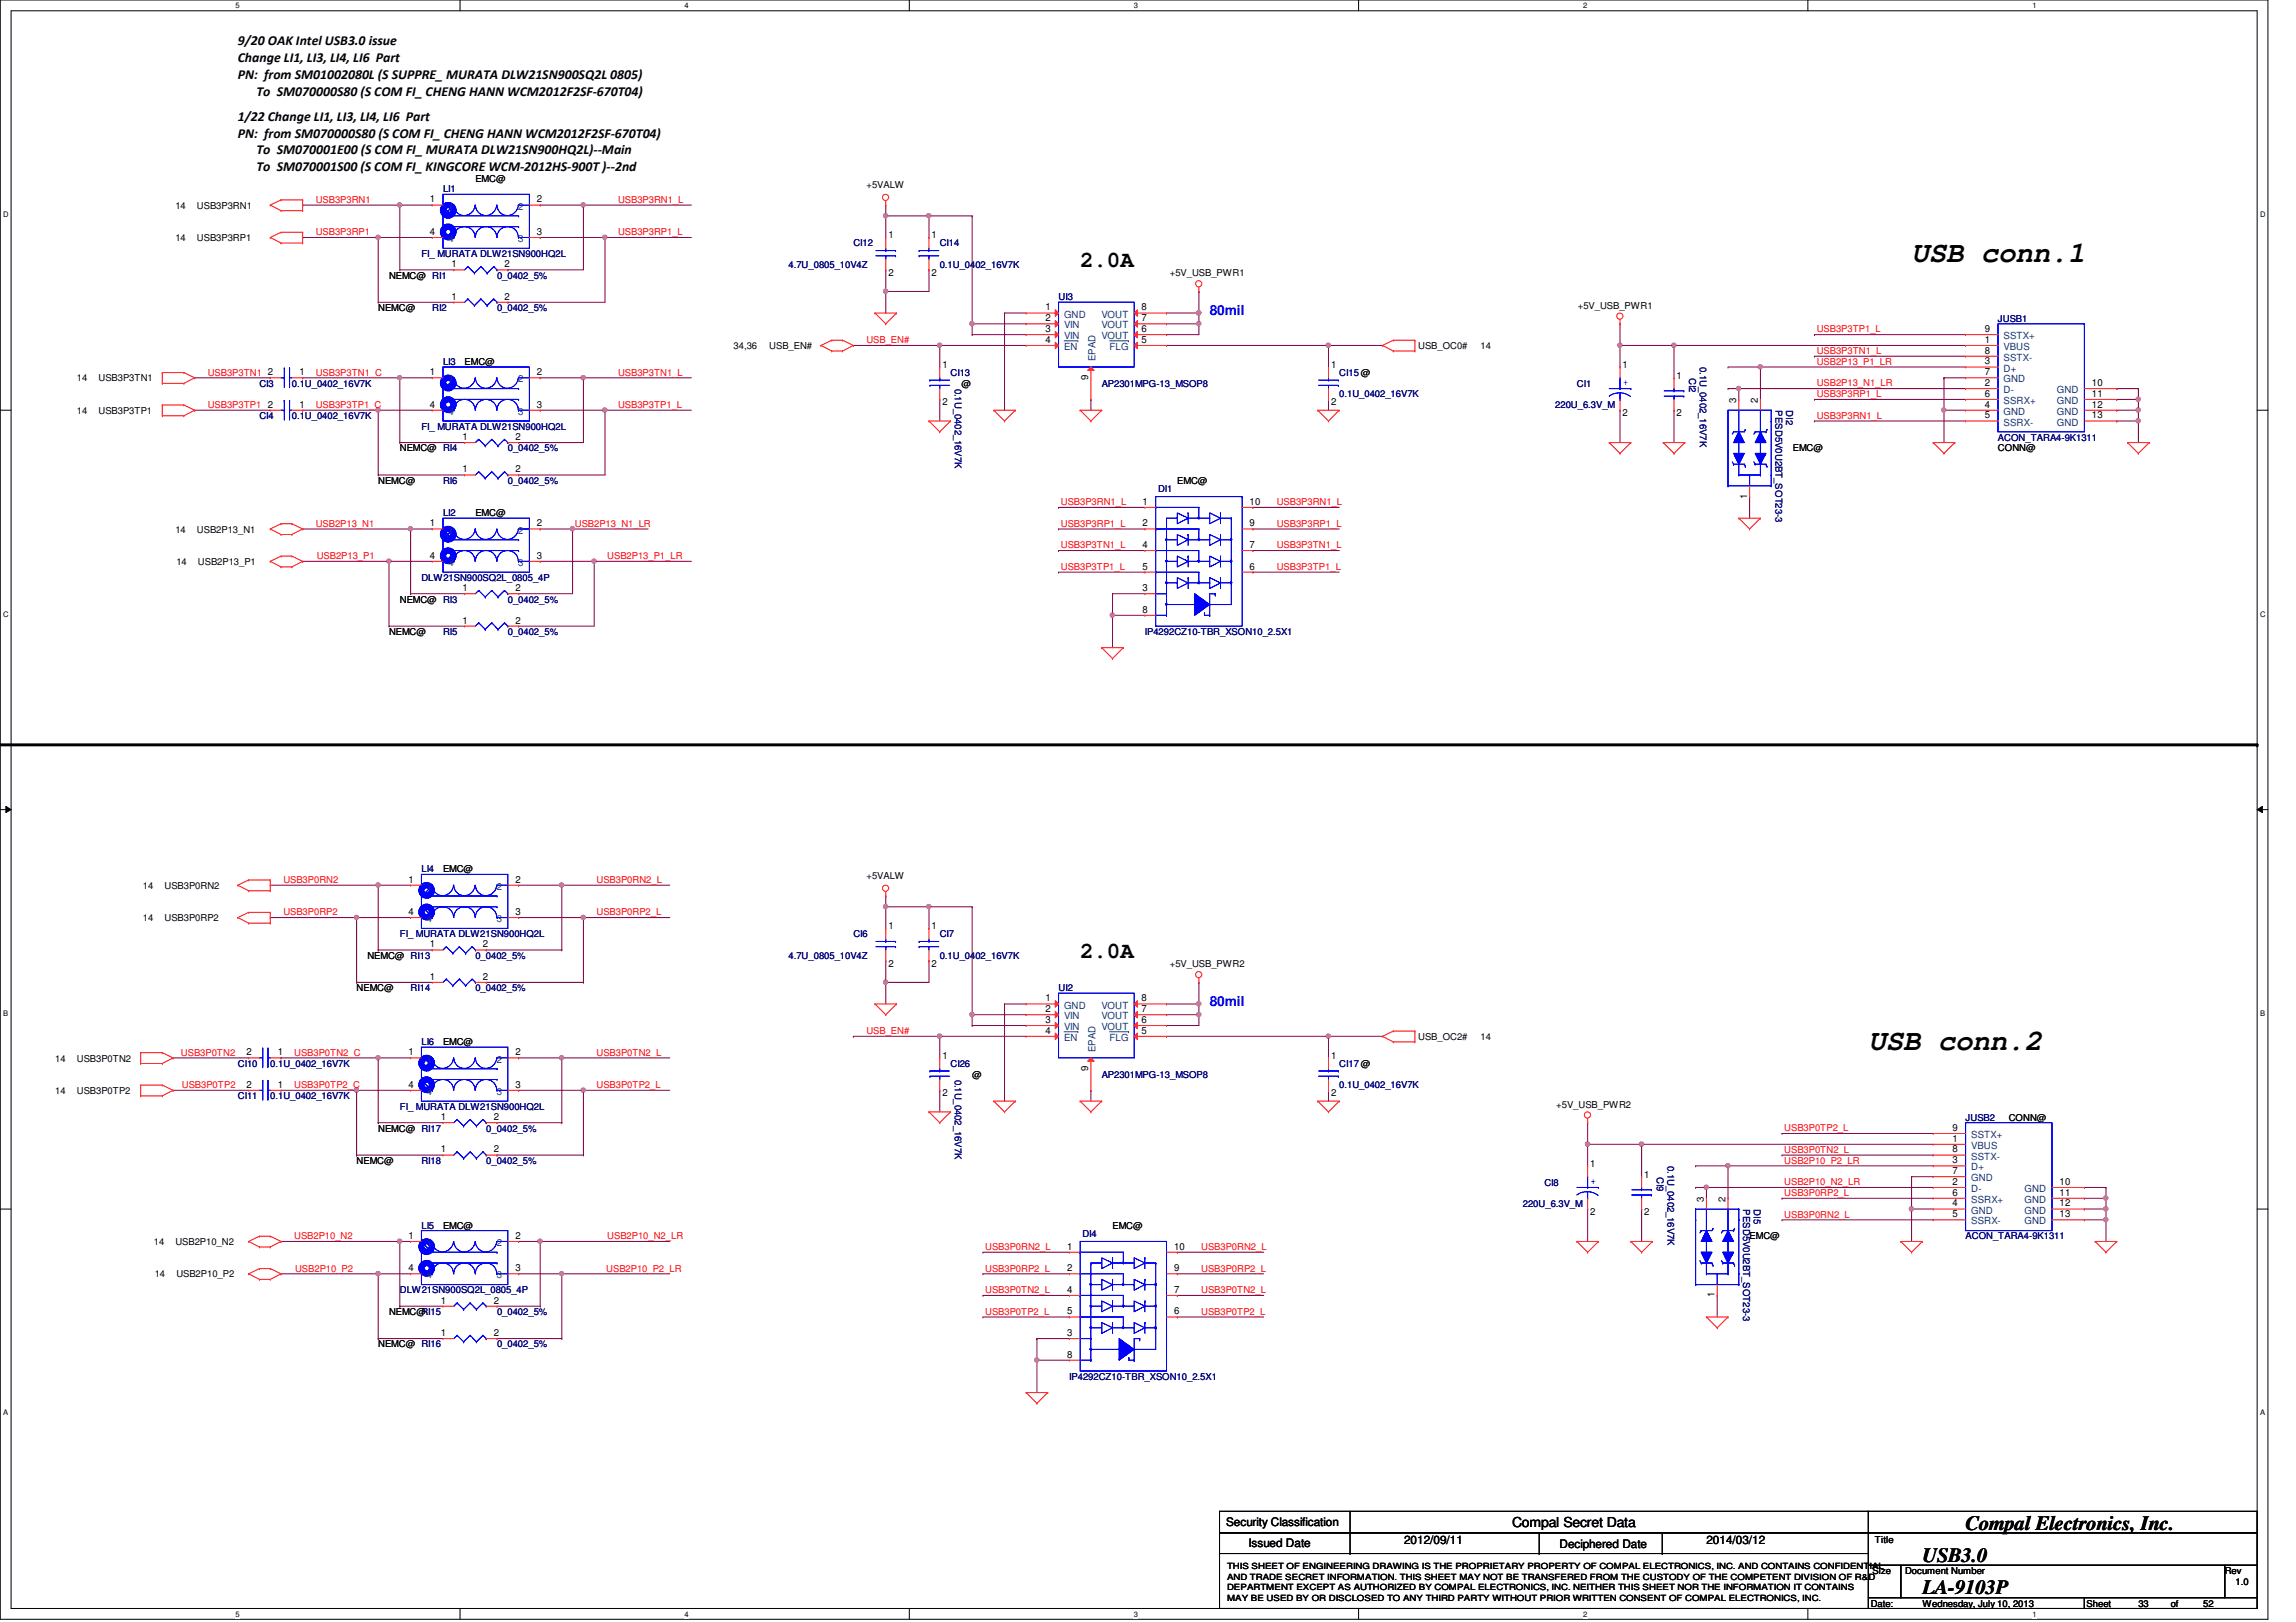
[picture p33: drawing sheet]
<svg xmlns="http://www.w3.org/2000/svg" width="297mm" height="210mm" viewBox="0 0 297 210" stroke-linecap="round" stroke-linejoin="round" font-family="sans-serif">
<defs><g id="words">
<g font-size="3.8">
<text x="247.3" y="34">USB conn.1</text>
<text x="241.7" y="135.9">USB conn.2</text>
</g>
<g font-size="2.9">
<text x="139.7" y="34.5">2.0A</text>
<text x="139.7" y="124">2.0A</text>
</g>
<g font-size="2.6">
<text x="254.3" y="198">Compal Electronics, Inc.</text>
<text x="248.7" y="202.1">USB3.0</text>
<text x="248.7" y="206.3">LA-9103P</text>
</g>
<g font-size="1.8">
<text x="30.8" y="5.9">9/20 OAK Intel USB3.0 issue</text>
<text x="30.8" y="8">Change LI1, LI3, LI4, LI6 Part</text>
<text x="30.8" y="10.2">PN: from SM01002080L (S SUPPRE_ MURATA DLW21SN900SQ2L 0805)</text>
<text x="30.8" y="15.7">1/22 Change LI1, LI3, LI4, LI6 Part</text>
<text x="30.8" y="17.8">PN: from SM070000S80 (S COM FI_ CHENG HANN WCM2012F2SF-670T04)</text>
<text x="33.2" y="12.4">To SM070000S80 (S COM FI_ CHENG HANN WCM2012F2SF-670T04)</text>
<text x="33.2" y="20">To SM070001E00 (S COM FI_ MURATA DLW21SN900HQ2L)--Main</text>
<text x="33.2" y="22.1">To SM070001S00 (S COM FI_ KINGCORE WCM-2012HS-900T )--2nd</text>
<text x="195.6" y="197.6">Compal Secret Data</text>
</g>
<g font-size="1.8" fill="#00f">
<text x="156.5" y="40.8">80mil</text>
<text x="156.5" y="130.2">80mil</text>
</g>
<g font-size="1.5">
<text x="158.6" y="197.5">Security Classification</text>
<text x="161.5" y="200.2">Issued Date</text>
<text x="181.6" y="199.8">2012/09/11</text>
<text x="201.8" y="200.3">Deciphered Date</text>
<text x="220.8" y="199.8">2014/03/12</text>
</g>
<g font-size="1.3">
<text x="55.6" y="26.2">1</text>
<text x="69.5" y="26.2">2</text>
<text x="55.6" y="30.4">4</text>
<text x="58.4" y="34.6">1</text>
<text x="65.3" y="34.6">2</text>
<text x="69.5" y="30.4">3</text>
<text x="114.9" y="30.9">1</text>
<text x="114.9" y="35.7">2</text>
<text x="120.5" y="30.9">1</text>
<text x="120.5" y="35.7">2</text>
<text x="58.4" y="38.8">1</text>
<text x="65.3" y="38.8">2</text>
<text x="135.3" y="40.2">1</text>
<text x="135.3" y="41.6">2</text>
<text x="147.7" y="41.6">7</text>
<text x="147.7" y="40.2">8</text>
<text x="121.9" y="47.6">1</text>
<text x="135.3" y="43">3</text>
<text x="135.3" y="44.4">4</text>
<text x="147.7" y="44.4">5</text>
<text x="147.7" y="43">6</text>
<text x="172.2" y="47.6">1</text>
<text x="209.9" y="47.6">1</text>
<text x="256.8" y="45.8">8</text>
<text x="256.8" y="43">9</text>
<text x="256.8" y="44.4">1</text>
<text x="256.8" y="47.2">3</text>
<text x="34.7" y="52.7">2</text>
<text x="34.7" y="48.6">2</text>
<text x="38.7" y="52.7">1</text>
<text x="38.7" y="48.6">1</text>
<text x="55.6" y="48.6">1</text>
<text x="55.6" y="52.7">4</text>
<text x="69.5" y="48.6">2</text>
<text x="69.5" y="52.7">3</text>
<text x="121.9" y="52.5">2</text>
<text x="140.8" y="49.1" transform="rotate(-90 140.8 49.1)">9</text>
<text x="172.2" y="52.5">2</text>
<text x="209.9" y="53.8">2</text>
<text x="216.9" y="49">1</text>
<text x="216.9" y="53.8">2</text>
<text x="224.6" y="52.1" transform="rotate(-90 224.6 52.1)">3</text>
<text x="227.4" y="52.1" transform="rotate(-90 227.4 52.1)">2</text>
<text x="256.8" y="50">2</text>
<text x="256.8" y="52.7">4</text>
<text x="256.8" y="51.4">6</text>
<text x="256.8" y="48.6">7</text>
<text x="270.6" y="50">10</text>
<text x="270.6" y="51.4">11</text>
<text x="270.6" y="52.7">12</text>
<text x="59.8" y="56.9">1</text>
<text x="66.7" y="56.9">2</text>
<text x="256.8" y="54.1">5</text>
<text x="270.6" y="54.1">13</text>
<text x="59.8" y="61.1">1</text>
<text x="66.7" y="61.1">2</text>
<text x="147.8" y="65.3">1</text>
<text x="161.7" y="65.3">10</text>
<text x="226" y="64.5" transform="rotate(-90 226 64.5)">1</text>
<text x="55.6" y="68.1">1</text>
<text x="69.5" y="68.1">2</text>
<text x="147.8" y="70.9">4</text>
<text x="147.8" y="68.1">2</text>
<text x="161.7" y="70.9">7</text>
<text x="161.7" y="68.1">9</text>
<text x="55.6" y="72.3">4</text>
<text x="59.8" y="76.5">1</text>
<text x="66.7" y="76.5">2</text>
<text x="69.5" y="72.3">3</text>
<text x="147.8" y="73.7">5</text>
<text x="147.8" y="76.5">3</text>
<text x="161.7" y="73.7">6</text>
<text x="59.8" y="80.7">1</text>
<text x="66.7" y="80.7">2</text>
<text x="147.8" y="79.3">8</text>
<text x="52.8" y="114.2">1</text>
<text x="52.8" y="118.4">4</text>
<text x="66.7" y="114.2">2</text>
<text x="66.7" y="118.4">3</text>
<text x="55.6" y="122.6">1</text>
<text x="62.5" y="122.6">2</text>
<text x="114.9" y="120.3">1</text>
<text x="114.9" y="125.1">2</text>
<text x="120.5" y="120.3">1</text>
<text x="120.5" y="125.1">2</text>
<text x="55.6" y="126.8">1</text>
<text x="62.5" y="126.8">2</text>
<text x="135.3" y="129.6">1</text>
<text x="135.3" y="131">2</text>
<text x="147.7" y="131">7</text>
<text x="147.7" y="129.6">8</text>
<text x="31.9" y="136.6">2</text>
<text x="35.9" y="136.6">1</text>
<text x="52.8" y="136.6">1</text>
<text x="66.7" y="136.6">2</text>
<text x="121.9" y="137">1</text>
<text x="135.3" y="132.4">3</text>
<text x="135.3" y="133.8">4</text>
<text x="147.7" y="133.8">5</text>
<text x="147.7" y="132.4">6</text>
<text x="172.2" y="137">1</text>
<text x="31.9" y="140.8">2</text>
<text x="35.9" y="140.8">1</text>
<text x="52.8" y="140.8">4</text>
<text x="66.7" y="140.8">3</text>
<text x="121.9" y="141.9">2</text>
<text x="140.8" y="138.6" transform="rotate(-90 140.8 138.6)">9</text>
<text x="172.2" y="141.9">2</text>
<text x="57" y="144.9">1</text>
<text x="57" y="149.1">1</text>
<text x="63.9" y="144.9">2</text>
<text x="63.9" y="149.1">2</text>
<text x="252.6" y="149.1">8</text>
<text x="252.6" y="146.3">9</text>
<text x="252.6" y="147.7">1</text>
<text x="205.7" y="151">1</text>
<text x="212.7" y="152.4">1</text>
<text x="220.4" y="155.5" transform="rotate(-90 220.4 155.5)">3</text>
<text x="223.2" y="155.5" transform="rotate(-90 223.2 155.5)">2</text>
<text x="252.6" y="150.5">3</text>
<text x="252.6" y="153.3">2</text>
<text x="252.6" y="154.7">6</text>
<text x="252.6" y="151.9">7</text>
<text x="266.4" y="153.3">10</text>
<text x="266.4" y="154.7">11</text>
<text x="52.8" y="160.3">1</text>
<text x="66.7" y="160.3">2</text>
<text x="138" y="161.7">1</text>
<text x="151.9" y="161.7">10</text>
<text x="205.7" y="157.2">2</text>
<text x="212.7" y="157.2">2</text>
<text x="252.6" y="156.1">4</text>
<text x="252.6" y="157.5">5</text>
<text x="266.4" y="157.5">13</text>
<text x="266.4" y="156.1">12</text>
<text x="52.8" y="164.5">4</text>
<text x="66.7" y="164.5">3</text>
<text x="138" y="167.3">4</text>
<text x="138" y="164.5">2</text>
<text x="151.9" y="167.3">7</text>
<text x="151.9" y="164.5">9</text>
<text x="221.8" y="167.9" transform="rotate(-90 221.8 167.9)">1</text>
<text x="57" y="172.9">1</text>
<text x="57" y="168.7">1</text>
<text x="63.9" y="172.9">2</text>
<text x="63.9" y="168.7">2</text>
<text x="138" y="170.1">5</text>
<text x="138" y="172.9">3</text>
<text x="151.9" y="170.1">6</text>
<text x="138" y="175.7">8</text>
</g>
<g font-size="1.3" fill="#004080">
<text x="58" y="27.1">1</text>
<text x="67.1" y="27.1">2</text>
<text x="58" y="31.3">4</text>
<text x="67.1" y="31.3">3</text>
<text x="137.7" y="41.1">GND</text>
<text x="142.5" y="41.1">VOUT</text>
<text x="137.7" y="43.9">VIN</text>
<text x="137.7" y="45.3">EN</text>
<text x="137.7" y="42.5">VIN</text>
<text x="141.7" y="46.8" transform="rotate(-90 141.7 46.8)">EPAD</text>
<text x="142.5" y="43.9">VOUT</text>
<text x="142.5" y="42.5">VOUT</text>
<text x="143.5" y="45.3">FLG</text>
<text x="259.2" y="46.7">SSTX-</text>
<text x="259.2" y="43.9">SSTX+</text>
<text x="259.2" y="45.3">VBUS</text>
<text x="58" y="49.5">1</text>
<text x="58" y="53.7">4</text>
<text x="67.1" y="49.5">2</text>
<text x="67.1" y="53.7">3</text>
<text x="259.2" y="48.1">D+</text>
<text x="259.2" y="50.9">D-</text>
<text x="259.2" y="53.7">GND</text>
<text x="259.2" y="52.3">SSRX+</text>
<text x="259.2" y="49.5">GND</text>
<text x="266.1" y="50.9">GND</text>
<text x="266.1" y="52.3">GND</text>
<text x="266.1" y="53.7">GND</text>
<text x="259.2" y="55.1">SSRX-</text>
<text x="266.1" y="55.1">GND</text>
<text x="58" y="69">1</text>
<text x="67.1" y="69">2</text>
<text x="58" y="73.2">4</text>
<text x="67.1" y="73.2">3</text>
<text x="55.2" y="115.1">1</text>
<text x="55.2" y="119.3">4</text>
<text x="64.3" y="115.1">2</text>
<text x="64.3" y="119.3">3</text>
<text x="137.7" y="130.5">GND</text>
<text x="137.7" y="131.9">VIN</text>
<text x="142.5" y="131.9">VOUT</text>
<text x="142.5" y="130.5">VOUT</text>
<text x="55.2" y="137.5">1</text>
<text x="64.3" y="137.5">2</text>
<text x="137.7" y="133.3">VIN</text>
<text x="137.7" y="134.7">EN</text>
<text x="141.7" y="136.2" transform="rotate(-90 141.7 136.2)">EPAD</text>
<text x="142.5" y="133.3">VOUT</text>
<text x="143.5" y="134.7">FLG</text>
<text x="55.2" y="141.7">4</text>
<text x="64.3" y="141.7">3</text>
<text x="255" y="147.3">SSTX+</text>
<text x="255" y="148.7">VBUS</text>
<text x="255" y="150.1">SSTX-</text>
<text x="255" y="151.5">D+</text>
<text x="255" y="154.3">D-</text>
<text x="255" y="155.7">SSRX+</text>
<text x="255" y="152.9">GND</text>
<text x="261.9" y="154.3">GND</text>
<text x="261.9" y="155.7">GND</text>
<text x="55.2" y="161.2">1</text>
<text x="64.3" y="161.2">2</text>
<text x="255" y="157.1">GND</text>
<text x="255" y="158.5">SSRX-</text>
<text x="261.9" y="158.5">GND</text>
<text x="261.9" y="157.1">GND</text>
<text x="55.2" y="165.4">4</text>
<text x="64.3" y="165.4">3</text>
</g>
<g font-size="1.2">
<text x="61.5" y="23.5">EMC@</text>
<text x="22.7" y="27">14</text>
<text x="25.5" y="27">USB3P3RN1</text>
<text x="112.1" y="24.3">+5VALW</text>
<text x="22.7" y="31.2">14</text>
<text x="25.5" y="31.2">USB3P3RP1</text>
<text x="151.3" y="35.8">+5V_USB_PWR1</text>
<text x="48.9" y="40.3">NEMC@</text>
<text x="50.3" y="36.1">NEMC@ RI1</text>
<text x="204.1" y="40">+5V_USB_PWR1</text>
<text x="60.1" y="47.2">EMC@</text>
<text x="94.9" y="45.2">34,36</text>
<text x="99.5" y="45.2">USB_EN#</text>
<text x="183.5" y="45.2">USB_OC0#</text>
<text x="191.6" y="45.2">14</text>
<text x="9.9" y="49.4">14</text>
<text x="9.9" y="53.6">14</text>
<text x="12.7" y="49.4">USB3P3TN1</text>
<text x="12.7" y="53.6">USB3P3TP1</text>
<text x="124.4" y="50">@</text>
<text x="51.7" y="58.4">NEMC@ RI4</text>
<text x="231.9" y="58.4">EMC@</text>
<text x="258.5" y="58.4">CONN@</text>
<text x="48.9" y="62.6">NEMC@</text>
<text x="152.3" y="62.6">EMC@</text>
<text x="22.7" y="68.9">14</text>
<text x="25.5" y="68.9">USB2P13_N1</text>
<text x="61.5" y="66.8">EMC@</text>
<text x="22.8" y="73.1">14</text>
<text x="25.6" y="73.1">USB2P13_P1</text>
<text x="51.7" y="78">NEMC@ RI3</text>
<text x="50.3" y="82.2">NEMC@</text>
<text x="57.3" y="112.9">EMC@</text>
<text x="112.1" y="113.7">+5VALW</text>
<text x="18.5" y="115">14</text>
<text x="18.5" y="119.2">14</text>
<text x="21.3" y="115">USB3P0RN2</text>
<text x="21.3" y="119.2">USB3P0RP2</text>
<text x="47.5" y="124.1">NEMC@ RI13</text>
<text x="151.3" y="125.2">+5V_USB_PWR2</text>
<text x="46.1" y="128.3">NEMC@</text>
<text x="7.2" y="137.4">14</text>
<text x="9.9" y="137.4">USB3P0TN2</text>
<text x="57.3" y="135.3">EMC@</text>
<text x="183.5" y="134.6">USB_OC2#</text>
<text x="191.6" y="134.6">14</text>
<text x="7.2" y="141.6">14</text>
<text x="9.9" y="141.6">USB3P0TP2</text>
<text x="125.8" y="139.4">@</text>
<text x="201.3" y="143.3">+5V_USB_PWR2</text>
<text x="48.9" y="146.4">NEMC@ RI17</text>
<text x="259.9" y="145">CONN@</text>
<text x="46.1" y="150.6">NEMC@</text>
<text x="19.9" y="161.1">14</text>
<text x="22.7" y="161.1">USB2P10_N2</text>
<text x="57.3" y="159">EMC@</text>
<text x="143.9" y="159">EMC@</text>
<text x="226.4" y="160.4">EMC@</text>
<text x="20" y="165.3">14</text>
<text x="22.8" y="165.3">USB2P10_P2</text>
<text x="50.3" y="170.2">NEMC@</text>
<text x="48.9" y="174.4">NEMC@ RI16</text>
<text x="242.3" y="203.7">Size</text>
<text x="242.6" y="199.6">Title</text>
<text x="246.5" y="203.7">Document Number</text>
<text x="287.8" y="203.7">Rev</text>
<text x="242" y="207.9">Date:</text>
<text x="248.7" y="207.9">Wednesday, July 10, 2013</text>
<text x="270" y="207.9">Sheet</text>
<text x="276.6" y="207.9">33</text>
<text x="280.8" y="207.9">of</text>
<text x="285" y="207.9">52</text>
<text x="289.2" y="205.1">1.0</text>
</g>
<g font-size="1.2" fill="#f00">
<text x="40.8" y="26.2">USB3P3RN1</text>
<text x="80" y="26.2">USB3P3RN1_L</text>
<text x="40.8" y="30.4">USB3P3RP1</text>
<text x="80" y="30.4">USB3P3RP1_L</text>
<text x="112.1" y="44.4">USB_EN#</text>
<text x="235" y="47.2">USB2P13_P1_LR</text>
<text x="235" y="45.8">USB3P3TN1_L</text>
<text x="235" y="43">USB3P3TP1_L</text>
<text x="26.9" y="48.6">USB3P3TN1</text>
<text x="26.9" y="52.8">USB3P3TP1</text>
<text x="40.8" y="52.8">USB3P3TP1_C</text>
<text x="40.8" y="48.6">USB3P3TN1_C</text>
<text x="80" y="52.8">USB3P3TP1_L</text>
<text x="80" y="48.6">USB3P3TN1_L</text>
<text x="235" y="51.4">USB3P3RP1_L</text>
<text x="235" y="50">USB2P13_N1_LR</text>
<text x="235" y="54.2">USB3P3RN1_L</text>
<text x="137.2" y="65.4">USB3P3RN1_L</text>
<text x="165.2" y="65.4">USB3P3RN1_L</text>
<text x="40.8" y="68.2">USB2P13_N1</text>
<text x="74.4" y="68.2">USB2P13_N1_LR</text>
<text x="137.2" y="68.2">USB3P3RP1_L</text>
<text x="137.2" y="71">USB3P3TN1_L</text>
<text x="165.2" y="71">USB3P3TN1_L</text>
<text x="165.2" y="68.2">USB3P3RP1_L</text>
<text x="41" y="72.3">USB2P13_P1</text>
<text x="78.6" y="72.3">USB2P13_P1_LR</text>
<text x="137.2" y="73.7">USB3P3TP1_L</text>
<text x="165.2" y="73.7">USB3P3TP1_L</text>
<text x="36.7" y="118.4">USB3P0RP2</text>
<text x="36.7" y="114.3">USB3P0RN2</text>
<text x="77.2" y="118.4">USB3P0RP2_L</text>
<text x="77.2" y="114.3">USB3P0RN2_L</text>
<text x="23.4" y="136.6">USB3P0TN2</text>
<text x="38.1" y="136.6">USB3P0TN2_C</text>
<text x="77.2" y="136.6">USB3P0TN2_L</text>
<text x="112.1" y="133.8">USB_EN#</text>
<text x="23.5" y="140.8">USB3P0TP2</text>
<text x="38.1" y="140.8">USB3P0TP2_C</text>
<text x="77.2" y="140.8">USB3P0TP2_L</text>
<text x="230.8" y="149.2">USB3P0TN2_L</text>
<text x="230.8" y="146.4">USB3P0TP2_L</text>
<text x="230.8" y="150.6">USB2P10_P2_LR</text>
<text x="230.8" y="154.8">USB3P0RP2_L</text>
<text x="230.8" y="153.4">USB2P10_N2_LR</text>
<text x="38.1" y="160.4">USB2P10_N2</text>
<text x="78.6" y="160.4">USB2P10_N2_LR</text>
<text x="127.5" y="161.8">USB3P0RN2_L</text>
<text x="155.4" y="161.8">USB3P0RN2_L</text>
<text x="230.8" y="157.6">USB3P0RN2_L</text>
<text x="38.2" y="164.5">USB2P10_P2</text>
<text x="78.4" y="164.5">USB2P10_P2_LR</text>
<text x="127.5" y="164.5">USB3P0RP2_L</text>
<text x="127.5" y="167.3">USB3P0TN2_L</text>
<text x="155.4" y="164.5">USB3P0RP2_L</text>
<text x="155.4" y="167.3">USB3P0TN2_L</text>
<text x="127.5" y="170.1">USB3P0TP2_L</text>
<text x="155.4" y="170.1">USB3P0TP2_L</text>
</g>
<g font-size="1.2" fill="#000080">
<text x="57.3" y="24.9">LI1</text>
<text x="54.5" y="33.3">FI_ MURATA DLW21SN900HQ2L</text>
<text x="102" y="34.7">4.7U_0805_10V4Z</text>
<text x="110.4" y="31.9">CI12</text>
<text x="121.6" y="31.9">CI14</text>
<text x="121.6" y="34.7">0.1U_0402_16V7K</text>
<text x="55.9" y="40.3">RI2</text>
<text x="64.3" y="36.1">0_0402_5%</text>
<text x="64.3" y="40.3">0_0402_5%</text>
<text x="136.9" y="38.9">UI3</text>
<text x="258.5" y="41.7">JUSB1</text>
<text x="57.3" y="47.2">LI3</text>
<text x="219.9" y="47.5" transform="rotate(90 219.9 47.5)">0.1U_0402_16V7K</text>
<text x="33.6" y="50">CI3</text>
<text x="37.8" y="50">0.1U_0402_16V7K</text>
<text x="123" y="48.6">CI13</text>
<text x="123.5" y="50.3" transform="rotate(90 123.5 50.3)">0.1U_0402_16V7K</text>
<text x="142.5" y="50">AP2301MPG-13_MSOP8</text>
<text x="173.3" y="48.6">CI15 @</text>
<text x="173.3" y="51.4">0.1U_0402_16V7K</text>
<text x="201.2" y="52.8">220U_6.3V_M</text>
<text x="204" y="50">CI1</text>
<text x="218.5" y="48.9" transform="rotate(90 218.5 48.9)">CI2</text>
<text x="229.7" y="53.1" transform="rotate(90 229.7 53.1)">PESD5V0U2BT_SOT23-3</text>
<text x="231.1" y="53.1" transform="rotate(90 231.1 53.1)">DI2</text>
<text x="33.6" y="54.2">CI4</text>
<text x="37.8" y="54.2">0.1U_0402_16V7K</text>
<text x="54.5" y="55.6">FI_ MURATA DLW21SN900HQ2L</text>
<text x="65.7" y="58.4">0_0402_5%</text>
<text x="258.5" y="57">ACON_TARA4-9K1311</text>
<text x="57.3" y="62.6">RI6</text>
<text x="65.7" y="62.6">0_0402_5%</text>
<text x="149.8" y="63.7">DI1</text>
<text x="57.3" y="66.8">LI2</text>
<text x="54.5" y="75.2">DLW21SN900SQ2L_0805_4P</text>
<text x="65.7" y="78">0_0402_5%</text>
<text x="57.3" y="82.2">RI5</text>
<text x="65.7" y="82.2">0_0402_5%</text>
<text x="148.1" y="82.2">IP4292CZ10-TBR_XSON10_2.5X1</text>
<text x="54.5" y="112.9">LI4</text>
<text x="51.7" y="121.3">FI_ MURATA DLW21SN900HQ2L</text>
<text x="61.5" y="124.1">0_0402_5%</text>
<text x="102" y="124.1">4.7U_0805_10V4Z</text>
<text x="110.4" y="121.3">CI6</text>
<text x="121.6" y="121.3">CI7</text>
<text x="121.6" y="124.1">0.1U_0402_16V7K</text>
<text x="53.1" y="128.3">RI14</text>
<text x="61.5" y="128.3">0_0402_5%</text>
<text x="136.9" y="128.3">UI2</text>
<text x="54.5" y="135.3">LI6</text>
<text x="30.8" y="142.2">CI11</text>
<text x="30.8" y="138">CI10</text>
<text x="35" y="142.2">0.1U_0402_16V7K</text>
<text x="35" y="138">0.1U_0402_16V7K</text>
<text x="51.7" y="143.6">FI_ MURATA DLW21SN900HQ2L</text>
<text x="123" y="138">CI26</text>
<text x="123.5" y="139.7" transform="rotate(90 123.5 139.7)">0.1U_0402_16V7K</text>
<text x="142.5" y="139.4">AP2301MPG-13_MSOP8</text>
<text x="173.3" y="138">CI17 @</text>
<text x="173.3" y="140.8">0.1U_0402_16V7K</text>
<text x="62.9" y="146.4">0_0402_5%</text>
<text x="254.3" y="145">JUSB2</text>
<text x="54.5" y="150.6">RI18</text>
<text x="62.9" y="150.6">0_0402_5%</text>
<text x="199.8" y="153.4">CI8</text>
<text x="214.3" y="152.3" transform="rotate(90 214.3 152.3)">CI9</text>
<text x="215.7" y="150.9" transform="rotate(90 215.7 150.9)">0.1U_0402_16V7K</text>
<text x="54.5" y="159">LI5</text>
<text x="140" y="160.1">DI4</text>
<text x="197" y="156.2">220U_6.3V_M</text>
<text x="225.5" y="156.5" transform="rotate(90 225.5 156.5)">PESD5V0U2BT_SOT23-3</text>
<text x="226.9" y="156.5" transform="rotate(90 226.9 156.5)">DI5</text>
<text x="254.3" y="160.4">ACON_TARA4-9K1311</text>
<text x="51.7" y="167.4">DLW21SN900SQ2L_0805_4P</text>
<text x="54.5" y="170.2">RI15</text>
<text x="64.3" y="170.2">0_0402_5%</text>
<text x="64.3" y="174.4">0_0402_5%</text>
<text x="138.3" y="178.6">IP4292CZ10-TBR_XSON10_2.5X1</text>
</g>
<g font-size="1.2" fill="#00f">
<text x="210" y="49.8">+</text>
<text x="205.8" y="153.2">+</text>
</g>
<g font-size="1.1">
<text x="158.7" y="203.1">THIS SHEET OF ENGINEERING DRAWING IS THE PROPRIETARY PROPERTY OF COMPAL ELECTRONICS, INC. AND CONTAINS CONFIDENTIAL</text>
<text x="158.7" y="204.4">AND TRADE SECRET INFORMATION. THIS SHEET MAY NOT BE TRANSFERED FROM THE CUSTODY OF THE COMPETENT DIVISION OF R&amp;D</text>
<text x="158.7" y="205.8">DEPARTMENT EXCEPT AS AUTHORIZED BY COMPAL ELECTRONICS, INC. NEITHER THIS SHEET NOR THE INFORMATION IT CONTAINS</text>
<text x="158.7" y="207.1">MAY BE USED BY OR DISCLOSED TO ANY THIRD PARTY WITHOUT PRIOR WRITTEN CONSENT OF COMPAL ELECTRONICS, INC.</text>
</g>
<g font-size="1">
<text x="30.5" y="1.1">5</text>
<text x="88.6" y="1.1">4</text>
<text x="146.7" y="1.1">3</text>
<text x="204.8" y="1.1">2</text>
<text x="262.9" y="1.1">1</text>
<text x=".4" y="28.1">D</text>
<text x="292.4" y="28.1">D</text>
<text x=".4" y="79.8">C</text>
<text x="292.4" y="79.8">C</text>
<text x=".4" y="131.5">B</text>
<text x="292.4" y="131.5">B</text>
<text x=".4" y="183.2">A</text>
<text x="292.4" y="183.2">A</text>
<text x="30.5" y="209.2">5</text>
<text x="88.6" y="209.2">4</text>
<text x="146.7" y="209.2">3</text>
<text x="204.8" y="209.2">2</text>
<text x="262.9" y="209.2">1</text>
</g>
</g></defs>
<path d="M0 0h293.4v209.5h-293.4zM1.4 1.4h290.6v206.8h-290.6z" fill="none" stroke="#000" stroke-width=".13"/>
<g fill="#fff">
<path d="M30.5 .2h.5v1.1h-.5z"/>
<path d="M30.5 208.3h.5v1.1h-.5z"/>
</g>
<path d="M59.5 0v1.4M59.5 208.2v1.3" fill="none" stroke="#000" stroke-width=".13"/>
<g fill="#fff">
<path d="M88.6 .2h.5v1.1h-.5z"/>
<path d="M88.6 208.3h.5v1.1h-.5z"/>
</g>
<path d="M117.6 0v1.4M117.6 208.2v1.3" fill="none" stroke="#000" stroke-width=".13"/>
<g fill="#fff">
<path d="M146.7 .2h.5v1.1h-.5z"/>
<path d="M146.7 208.3h.5v1.1h-.5z"/>
</g>
<path d="M175.8 0v1.4M175.8 208.2v1.3" fill="none" stroke="#000" stroke-width=".13"/>
<g fill="#fff">
<path d="M204.8 .2h.6v1.1h-.6z"/>
<path d="M204.8 208.3h.6v1.1h-.6z"/>
</g>
<path d="M233.9 0v1.4M233.9 208.2v1.3" fill="none" stroke="#000" stroke-width=".13"/>
<g fill="#fff">
<path d="M262.9 .2h.6v1.1h-.6z"/>
<path d="M262.9 208.3h.6v1.1h-.6z"/>
<path d="M.4 27.2h.7v1.1h-.7z"/>
<path d="M292.4 27.2h.7v1.1h-.7z"/>
<path d="M.4 78.9h.7v1.1h-.7z"/>
<path d="M292.4 78.9h.7v1.1h-.7z"/>
</g>
<path d="M0 53.1h1.4M292 53.1h1.4" fill="none" stroke="#000" stroke-width=".13"/>
<g fill="#fff">
<path d="M.4 130.6h.7v1.1h-.7z"/>
<path d="M292.4 130.6h.6v1.1h-.6z"/>
</g>
<path d="M0 104.8h1.4M.8 104.4l.6 .4-.6 .4zM292 104.8l.7-.4v.8zM292 104.8h1.4" fill="none" stroke="#000" stroke-width=".13"/>
<path d="M.8 104.4l.6 .4-.6 .4zM292 104.8l.7-.4v.8z" fill="#000"/>
<g fill="#fff">
<path d="M.4 182.3h.7v1.1h-.7z"/>
<path d="M292.4 182.3h.6v1.1h-.6z"/>
</g>
<path d="M0 156.5h1.4M292 156.5h1.4" fill="none" stroke="#000" stroke-width=".13"/>
<path d="M0 96.4h292" fill="none" stroke="#000" stroke-width=".38"/>
<circle cx="292" cy="96.4" r=".19" fill="#000"/>
<path d="M227.7 47.5h.1M227.7 47.5h26.6M226.4 64.3h.1M226.4 64.3v2.8" fill="none" stroke="#800040" stroke-width=".13"/>
<circle cx="227.7" cy="47.5" r=".29" fill="#f0f"/>
<circle cx="227.7" cy="47.5" r=".29" fill="none" stroke="#f0f" stroke-width=".13"/>
<path d="M209.6 44.7h.1M209.6 53.1h.1M209.6 44.7v2.8M209.6 53.1v4.2M216.6 53.1h.1M216.6 44.7h.1M216.6 53.1v4.2M216.6 44.7h37.7" fill="none" stroke="#800040" stroke-width=".13"/>
<circle cx="216.5" cy="44.7" r=".29" fill="#f0f"/>
<circle cx="216.5" cy="44.7" r=".29" fill="none" stroke="#f0f" stroke-width=".13"/>
<path d="M209.6 44.7h.1M209.6 44.7h7" fill="none" stroke="#800040" stroke-width=".13"/>
<circle cx="209.6" cy="44.7" r=".29" fill="#f0f"/>
<circle cx="209.6" cy="44.7" r=".29" fill="none" stroke="#f0f" stroke-width=".13"/>
<g fill="none" stroke="#800040" stroke-width=".13">
<path d="M209.6 41.9h.1M209.6 41.9v2.8M216.6 44.7h.1M216.6 44.7v4.2M234.7 51.7h.1M234.7 46.1h.1M234.7 43.3h.1M234.7 54.5h.1M234.7 51.7h19.6M234.7 46.1h19.6M234.7 43.3h19.6M234.7 54.5h19.6"/>
<path d="M251.5 48.9h.1M251.5 53.1h.1M251.5 48.9h2.8M251.5 48.9v8.4M251.5 53.1h2.8"/>
</g>
<circle cx="251.5" cy="53.1" r=".29" fill="#f0f"/>
<circle cx="251.5" cy="53.1" r=".29" fill="none" stroke="#f0f" stroke-width=".13"/>
<path d="M225 50.3h.1M225 50.3h29.3" fill="none" stroke="#800040" stroke-width=".13"/>
<circle cx="224.9" cy="50.3" r=".29" fill="#f0f"/>
<circle cx="224.9" cy="50.3" r=".29" fill="none" stroke="#f0f" stroke-width=".13"/>
<path d="M114.6 27.9h.1M114.6 27.9v2.8M143.9 76.8h.1M143.9 79.6h.1M143.9 76.8h4.2M143.9 79.6v4.2" fill="none" stroke="#800040" stroke-width=".13"/>
<circle cx="114.6" cy="27.9" r=".29" fill="#f0f"/>
<circle cx="114.6" cy="27.9" r=".29" fill="none" stroke="#f0f" stroke-width=".13"/>
<path d="M114.6 37.7h.1M114.6 37.7v2.8M125.8 27.9h.1M125.8 27.9v14M155.1 37.7h.1M155.1 37.7v2.8h-4.2M150.9 44.7h.1M150.9 43.3h.1M150.9 40.5h.1M150.9 44.7h21M155.1 41.9h.1M155.1 41.9v1.4h-4.2" fill="none" stroke="#800040" stroke-width=".13"/>
<circle cx="155.1" cy="40.5" r=".29" fill="#f0f"/>
<circle cx="155.1" cy="40.5" r=".29" fill="none" stroke="#f0f" stroke-width=".13"/>
<path d="M150.9 41.9h.1M150.9 41.9h4.2" fill="none" stroke="#800040" stroke-width=".13"/>
<circle cx="155.1" cy="41.9" r=".29" fill="#f0f"/>
<circle cx="155.1" cy="41.9" r=".29" fill="none" stroke="#f0f" stroke-width=".13"/>
<path d="M121.6 44.7h.1M121.6 44.7h11.2M125.8 41.9h.1M125.8 41.9v1.4" fill="none" stroke="#800040" stroke-width=".13"/>
<circle cx="121.5" cy="44.7" r=".29" fill="#f0f"/>
<circle cx="121.5" cy="44.7" r=".29" fill="none" stroke="#f0f" stroke-width=".13"/>
<path d="M171.9 51.7h.1M171.9 44.7h.1M171.9 44.7v2.8M171.9 51.7v1.4M171.9 44.7h7" fill="none" stroke="#800040" stroke-width=".13"/>
<circle cx="171.8" cy="44.7" r=".29" fill="#f0f"/>
<circle cx="171.8" cy="44.7" r=".29" fill="none" stroke="#f0f" stroke-width=".13"/>
<path d="M121.6 51.7h.1M121.6 51.7v2.8M125.8 41.9h.1M125.8 41.9h7" fill="none" stroke="#800040" stroke-width=".13"/>
<circle cx="125.7" cy="41.9" r=".29" fill="#f0f"/>
<circle cx="125.7" cy="41.9" r=".29" fill="none" stroke="#f0f" stroke-width=".13"/>
<g fill="none" stroke="#800040" stroke-width=".13">
<path d="M114.6 34.9h.1M114.6 37.7h.1M114.6 34.9v2.8M114.6 37.7h5.6M110.4 44.7h.1M110.4 44.7h11.2M121.6 44.7h.1M121.6 44.7v2.8M125.8 43.3h.1M125.8 43.3h7M130 40.5h.1M130 40.5h2.8"/>
<path d="M130 40.5v12.6M141.1 51.7h.1M141.1 51.7v1.4"/>
</g>
<circle cx="114.6" cy="37.7" r=".29" fill="#f0f"/>
<circle cx="114.6" cy="37.7" r=".29" fill="none" stroke="#f0f" stroke-width=".13"/>
<path d="M120.2 34.9h.1M120.2 27.9h.1M120.2 27.9v2.8M120.2 34.9v2.8" fill="none" stroke="#800040" stroke-width=".13"/>
<circle cx="120.1" cy="27.9" r=".29" fill="#f0f"/>
<circle cx="120.1" cy="27.9" r=".29" fill="none" stroke="#f0f" stroke-width=".13"/>
<path d="M114.6 27.9h.1M114.6 26.5h.1M114.6 27.9h11.2M114.6 26.5v1.4M120.2 27.9h.1M39.2 53.1h.1M39.2 53.1h9.7M51.7 48.9h.1M51.7 48.9h4.2M78.3 53.1h.1M78.3 53.1h11.1" fill="none" stroke="#800040" stroke-width=".13"/>
<circle cx="78.2" cy="53.1" r=".29" fill="#f0f"/>
<circle cx="78.2" cy="53.1" r=".29" fill="none" stroke="#f0f" stroke-width=".13"/>
<path d="M75.5 48.9h.1M75.5 48.9h13.9" fill="none" stroke="#800040" stroke-width=".13"/>
<circle cx="75.4" cy="48.9" r=".29" fill="#f0f"/>
<circle cx="75.4" cy="48.9" r=".29" fill="none" stroke="#f0f" stroke-width=".13"/>
<path d="M48.9 53.1h.1M48.9 53.1h7M51.7 48.9h.1M51.7 48.9v8.4M69.9 53.1h.1M69.9 53.1h8.4M75.5 48.9h.1M75.5 48.9v8.4M78.3 53.1h.1M78.3 53.1v8.4" fill="none" stroke="#800040" stroke-width=".13"/>
<circle cx="51.7" cy="48.9" r=".29" fill="#f0f"/>
<circle cx="51.7" cy="48.9" r=".29" fill="none" stroke="#f0f" stroke-width=".13"/>
<g fill="none" stroke="#800040" stroke-width=".13">
<path d="M39.2 48.9h.1M39.2 48.9h12.5M48.9 53.1h.1M48.9 53.1v8.4M51.7 57.3h.1M51.7 57.3h8.4M67.1 57.3h.1M67.1 57.3h8.4M69.9 48.9h.1M69.9 48.9h5.6M48.9 61.5h.1M48.9 61.5h11.2"/>
<path d="M67.1 61.5h.1M67.1 61.5h11.2"/>
</g>
<circle cx="48.9" cy="53.1" r=".29" fill="#f0f"/>
<circle cx="48.9" cy="53.1" r=".29" fill="none" stroke="#f0f" stroke-width=".13"/>
<path d="M48.9 30.7h.1M48.9 30.7h7M48.9 30.7v8.4M69.9 30.7h.1M69.9 30.7h8.4M78.3 30.7h.1M78.3 30.7v8.4" fill="none" stroke="#800040" stroke-width=".13"/>
<circle cx="48.9" cy="30.7" r=".29" fill="#f0f"/>
<circle cx="48.9" cy="30.7" r=".29" fill="none" stroke="#f0f" stroke-width=".13"/>
<path d="M51.7 26.5h.1M51.7 34.9h.1M51.7 26.5v8.4M51.7 34.9h7M75.5 26.5h.1M75.5 26.5v8.4M78.3 30.7h.1M78.3 30.7h11.1" fill="none" stroke="#800040" stroke-width=".13"/>
<circle cx="78.2" cy="30.7" r=".29" fill="#f0f"/>
<circle cx="78.2" cy="30.7" r=".29" fill="none" stroke="#f0f" stroke-width=".13"/>
<path d="M51.7 26.5h.1M51.7 26.5h4.2M69.9 26.5h.1M69.9 26.5h5.6" fill="none" stroke="#800040" stroke-width=".13"/>
<circle cx="51.7" cy="26.5" r=".29" fill="#f0f"/>
<circle cx="51.7" cy="26.5" r=".29" fill="none" stroke="#f0f" stroke-width=".13"/>
<path d="M48.9 39.1h.1M48.9 39.1h9.8M65.7 39.1h.1M65.7 34.9h.1M65.7 39.1h12.6M65.7 34.9h9.8M75.5 26.5h.1M75.5 26.5h13.9" fill="none" stroke="#800040" stroke-width=".13"/>
<circle cx="75.4" cy="26.5" r=".29" fill="#f0f"/>
<circle cx="75.4" cy="26.5" r=".29" fill="none" stroke="#f0f" stroke-width=".13"/>
<g fill="none" stroke="#800040" stroke-width=".13">
<path d="M39.2 30.7h.1M39.2 26.5h.1M39.2 30.7h9.7M39.2 26.5h12.5M50.3 72.6h.1M50.3 72.6v8.4M53.1 68.5h.1M53.1 76.8h.1M53.1 68.5v8.3M53.1 76.8h7M53.1 68.5h2.8M67.1 76.8h.1"/>
<path d="M69.9 68.5h.1M69.9 68.5h4.2M74.1 68.5h.1M74.1 68.5v8.3h-7M76.9 72.6h.1M76.9 72.6v8.4h-9.8M50.3 81h.1M50.3 81h9.8M67.1 81h.1"/>
</g>
<circle cx="50.3" cy="72.6" r=".29" fill="#f0f"/>
<circle cx="50.3" cy="72.6" r=".29" fill="none" stroke="#f0f" stroke-width=".13"/>
<path d="M50.3 72.6h.1M50.3 72.6h5.6M69.9 72.6h.1M69.9 72.6h7" fill="none" stroke="#800040" stroke-width=".13"/>
<circle cx="76.8" cy="72.6" r=".29" fill="#f0f"/>
<circle cx="76.8" cy="72.6" r=".29" fill="none" stroke="#f0f" stroke-width=".13"/>
<path d="M35 118.7h.1M35 114.6h.1M35 118.7h18.1M35 114.6h13.9M46.1 118.7h.1M46.1 118.7v8.4M67.1 118.7h.1M67.1 118.7h8.4v8.4M46.1 127.1h.1M75.5 127.1h.1" fill="none" stroke="#800040" stroke-width=".13"/>
<circle cx="46.1" cy="118.7" r=".29" fill="#f0f"/>
<circle cx="46.1" cy="118.7" r=".29" fill="none" stroke="#f0f" stroke-width=".13"/>
<path d="M48.9 114.6v8.3M72.7 114.6v8.3M75.5 118.7h.1M75.5 118.7h11.2M48.9 122.9h.1M48.9 122.9h7M72.7 122.9h.1" fill="none" stroke="#800040" stroke-width=".13"/>
<circle cx="75.4" cy="118.7" r=".29" fill="#f0f"/>
<circle cx="75.4" cy="118.7" r=".29" fill="none" stroke="#f0f" stroke-width=".13"/>
<path d="M48.9 114.6h.1M48.9 114.6h4.2M67.1 114.6h.1M67.1 114.6h5.6" fill="none" stroke="#800040" stroke-width=".13"/>
<circle cx="48.9" cy="114.5" r=".29" fill="#f0f"/>
<circle cx="48.9" cy="114.5" r=".29" fill="none" stroke="#f0f" stroke-width=".13"/>
<path d="M72.7 114.6h.1M72.7 114.6h14M46.1 127.1h.1M46.1 127.1h9.8M62.9 127.1h.1M62.9 122.9h.1M62.9 127.1h12.6M62.9 122.9h9.8" fill="none" stroke="#800040" stroke-width=".13"/>
<circle cx="72.7" cy="114.5" r=".29" fill="#f0f"/>
<circle cx="72.7" cy="114.5" r=".29" fill="none" stroke="#f0f" stroke-width=".13"/>
<path d="M22.4 136.9h.1M22.4 136.9h9.8M48.9 136.9h.1M48.9 136.9h4.2M22.4 141.1h.1M22.4 141.1h9.8" fill="none" stroke="#800040" stroke-width=".13"/>
<circle cx="48.9" cy="136.9" r=".29" fill="#f0f"/>
<circle cx="48.9" cy="136.9" r=".29" fill="none" stroke="#f0f" stroke-width=".13"/>
<path d="M46.1 141.1h.1M46.1 141.1h7" fill="none" stroke="#800040" stroke-width=".13"/>
<circle cx="46.1" cy="141.1" r=".29" fill="#f0f"/>
<circle cx="46.1" cy="141.1" r=".29" fill="none" stroke="#f0f" stroke-width=".13"/>
<path d="M75.5 141.1h.1M75.5 141.1h11.2" fill="none" stroke="#800040" stroke-width=".13"/>
<circle cx="75.4" cy="141.1" r=".29" fill="#f0f"/>
<circle cx="75.4" cy="141.1" r=".29" fill="none" stroke="#f0f" stroke-width=".13"/>
<path d="M72.7 136.9h.1M72.7 136.9h14" fill="none" stroke="#800040" stroke-width=".13"/>
<circle cx="72.7" cy="136.9" r=".29" fill="#f0f"/>
<circle cx="72.7" cy="136.9" r=".29" fill="none" stroke="#f0f" stroke-width=".13"/>
<g fill="none" stroke="#800040" stroke-width=".13">
<path d="M143.9 79.6h.1M143.9 79.6h4.2M48.9 136.9v8.4M67.1 136.9h.1M67.1 136.9h5.6v8.4M46.1 149.5h.1M46.1 149.5h11.2M46.1 141.1v8.4M48.9 145.3h.1M48.9 145.3h8.4M64.3 149.5h.1M64.3 145.3h.1"/>
<path d="M64.3 145.3h8.4M64.3 149.5h11.2M67.1 141.1h.1M67.1 141.1h8.4v8.4M72.7 145.3h.1M75.5 149.5h.1"/>
</g>
<circle cx="143.9" cy="79.6" r=".29" fill="#f0f"/>
<circle cx="143.9" cy="79.6" r=".29" fill="none" stroke="#f0f" stroke-width=".13"/>
<path d="M143.9 76.8h.1M143.9 76.8v2.8M51.7 169h.1M51.7 160.7h.1M51.7 160.7v8.3M51.7 169h5.6M51.7 160.7h1.4M67.1 160.7h.1M67.1 160.7h2.8v8.3M69.9 169h.1M72.7 173.2h.1M72.7 164.8v8.4" fill="none" stroke="#800040" stroke-width=".13"/>
<circle cx="51.7" cy="160.6" r=".29" fill="#f0f"/>
<circle cx="51.7" cy="160.6" r=".29" fill="none" stroke="#f0f" stroke-width=".13"/>
<g fill="none" stroke="#800040" stroke-width=".13">
<path d="M121.6 134.1h.1M121.6 134.1h11.2M48.9 173.2h.1M48.9 164.8h.1M48.9 173.2h8.4M48.9 164.8v8.4M48.9 164.8h4.2M64.3 173.2h.1M64.3 169h.1M64.3 173.2h8.4M64.3 169h5.6M67.1 164.8h.1"/>
<path d="M67.1 164.8h5.6"/>
</g>
<circle cx="121.5" cy="134.1" r=".29" fill="#f0f"/>
<circle cx="121.5" cy="134.1" r=".29" fill="none" stroke="#f0f" stroke-width=".13"/>
<path d="M114.6 117.3h.1M114.6 117.3v2.8M110.4 134.1h.1M110.4 134.1h11.2M121.6 134.1h.1M121.6 134.1v2.8M121.6 141.1h.1M121.6 141.1v2.8" fill="none" stroke="#800040" stroke-width=".13"/>
<circle cx="114.6" cy="117.3" r=".29" fill="#f0f"/>
<circle cx="114.6" cy="117.3" r=".29" fill="none" stroke="#f0f" stroke-width=".13"/>
<path d="M125.8 117.3h.1M125.8 117.3v14M114.6 127.1h.1M114.6 127.1v2.8M155.1 131.3h.1M155.1 131.3v1.4" fill="none" stroke="#800040" stroke-width=".13"/>
<circle cx="155.1" cy="131.3" r=".29" fill="#f0f"/>
<circle cx="155.1" cy="131.3" r=".29" fill="none" stroke="#f0f" stroke-width=".13"/>
<path d="M125.8 131.3h.1M125.8 131.3v1.4M150.9 134.1h.1M150.9 131.3h.1M150.9 129.9h.1M150.9 132.7h.1M150.9 134.1h28M150.9 131.3h4.2M150.9 132.7h4.2M155.1 127.1h.1M155.1 127.1v2.8h-4.2M171.9 134.1h.1" fill="none" stroke="#800040" stroke-width=".13"/>
<circle cx="171.8" cy="134.1" r=".29" fill="#f0f"/>
<circle cx="171.8" cy="134.1" r=".29" fill="none" stroke="#f0f" stroke-width=".13"/>
<path d="M125.8 131.3h.1M125.8 131.3h7M171.9 134.1h.1M171.9 134.1v2.8M171.9 141.1h.1M171.9 141.1v1.4" fill="none" stroke="#800040" stroke-width=".13"/>
<circle cx="125.7" cy="131.3" r=".29" fill="#f0f"/>
<circle cx="125.7" cy="131.3" r=".29" fill="none" stroke="#f0f" stroke-width=".13"/>
<path d="M114.6 127.1h.1M120.2 124.3h.1M120.2 124.3v2.8h-5.6M125.8 132.7h.1M125.8 132.7h7M130 129.9h.1M130 129.9h2.8M130 129.9v12.6M141.1 141.1h.1M141.1 141.1v1.4" fill="none" stroke="#800040" stroke-width=".13"/>
<circle cx="114.6" cy="127.1" r=".29" fill="#f0f"/>
<circle cx="114.6" cy="127.1" r=".29" fill="none" stroke="#f0f" stroke-width=".13"/>
<path d="M114.6 117.3h.1M114.6 117.3h5.6M120.2 117.3h.1M120.2 117.3v2.8M114.6 124.3h.1M114.6 124.3v2.8" fill="none" stroke="#800040" stroke-width=".13"/>
<circle cx="120.1" cy="117.3" r=".29" fill="#f0f"/>
<circle cx="120.1" cy="117.3" r=".29" fill="none" stroke="#f0f" stroke-width=".13"/>
<path d="M114.6 116h.1M114.6 116v1.3M120.2 117.3h.1M120.2 117.3h5.6M155.1 129.9h.1M155.1 129.9v1.4" fill="none" stroke="#800040" stroke-width=".13"/>
<circle cx="155.1" cy="129.9" r=".29" fill="#f0f"/>
<circle cx="155.1" cy="129.9" r=".29" fill="none" stroke="#f0f" stroke-width=".13"/>
<path d="M134.2 176h.1M134.2 173.2h.1M134.2 176h4.1M134.2 173.2v7" fill="none" stroke="#800040" stroke-width=".13"/>
<circle cx="134.1" cy="176" r=".29" fill="#f0f"/>
<circle cx="134.1" cy="176" r=".29" fill="none" stroke="#f0f" stroke-width=".13"/>
<g fill="none" stroke="#800040" stroke-width=".13">
<path d="M223.6 150.9h.1M223.6 150.9h26.5M127.2 164.8h.1M127.2 170.4h.1M127.2 162.1h.1M127.2 167.6h.1M127.2 170.4h11.1M127.2 164.8h11.1M127.2 162.1h11.1M127.2 167.6h11.1M134.2 173.2h.1M134.2 173.2h4.1"/>
<path d="M152.3 170.4h.1M152.3 164.8h.1M152.3 167.6h.1M152.3 162.1h.1M152.3 170.4h11.2M152.3 164.8h11.2M152.3 162.1h11.2M152.3 167.6h11.2M222.2 167.6h.1M222.2 167.6v2.8"/>
</g>
<circle cx="223.5" cy="150.8" r=".29" fill="#f0f"/>
<circle cx="223.5" cy="150.8" r=".29" fill="none" stroke="#f0f" stroke-width=".13"/>
<path d="M205.4 148.1h.1M205.4 156.5h.1M205.4 148.1v2.8M205.4 156.5v4.2M212.4 156.5h.1M212.4 148.1h.1M212.4 156.5v4.2M212.4 148.1h37.7" fill="none" stroke="#800040" stroke-width=".13"/>
<circle cx="212.4" cy="148.1" r=".29" fill="#f0f"/>
<circle cx="212.4" cy="148.1" r=".29" fill="none" stroke="#f0f" stroke-width=".13"/>
<path d="M205.4 148.1h.1M205.4 148.1h7" fill="none" stroke="#800040" stroke-width=".13"/>
<circle cx="205.4" cy="148.1" r=".29" fill="#f0f"/>
<circle cx="205.4" cy="148.1" r=".29" fill="none" stroke="#f0f" stroke-width=".13"/>
<g fill="none" stroke="#800040" stroke-width=".13">
<path d="M205.4 145.3h.1M205.4 145.3v2.8M212.4 148.1h.1M212.4 148.1v4.2M230.5 155.1h.1M230.5 149.5h.1M230.5 146.7h.1M230.5 157.9h.1M230.5 155.1h19.6M230.5 149.5h19.6M230.5 146.7h19.6M230.5 157.9h19.6"/>
<path d="M247.3 152.3h.1M247.3 156.5h.1M247.3 152.3v4.2M247.3 152.3h2.8M247.3 156.5h2.8"/>
</g>
<circle cx="247.3" cy="156.4" r=".29" fill="#f0f"/>
<circle cx="247.3" cy="156.4" r=".29" fill="none" stroke="#f0f" stroke-width=".13"/>
<path d="M220.8 153.7h.1M220.8 153.7h29.3M247.3 156.5h.1M247.3 156.5v4.2" fill="none" stroke="#800040" stroke-width=".13"/>
<circle cx="220.7" cy="153.6" r=".29" fill="#f0f"/>
<circle cx="220.7" cy="153.6" r=".29" fill="none" stroke="#f0f" stroke-width=".13"/>
<path d="M155.1 40.5h.1M155.1 40.5v1.4" fill="none" stroke="#800040" stroke-width=".13"/>
<circle cx="155.1" cy="40.5" r=".29" fill="#f0f"/>
<circle cx="155.1" cy="40.5" r=".29" fill="none" stroke="#f0f" stroke-width=".13"/>
<path d="M273.9 54.5h.1M273.9 53.1h.1M273.9 51.7h.1M273.9 53.1h2.7M273.9 51.7h2.7M276.6 53.1h.1M276.6 53.1v1.4h-2.7M36.4 136.9h.1M36.4 136.9h12.5M36.4 141.1h.1M36.4 141.1h9.7" fill="none" stroke="#800040" stroke-width=".13"/>
<circle cx="276.6" cy="53.1" r=".29" fill="#f0f"/>
<circle cx="276.6" cy="53.1" r=".29" fill="none" stroke="#f0f" stroke-width=".13"/>
<path d="M276.6 50.3h.1M276.6 51.7h.1M276.6 50.3v2.8" fill="none" stroke="#800040" stroke-width=".13"/>
<circle cx="276.6" cy="51.7" r=".29" fill="#f0f"/>
<circle cx="276.6" cy="51.7" r=".29" fill="none" stroke="#f0f" stroke-width=".13"/>
<path d="M273.9 50.3h.1M273.9 50.3h2.7M276.6 54.5h.1M276.6 54.5v2.8" fill="none" stroke="#800040" stroke-width=".13"/>
<circle cx="276.6" cy="54.5" r=".29" fill="#f0f"/>
<circle cx="276.6" cy="54.5" r=".29" fill="none" stroke="#f0f" stroke-width=".13"/>
<path d="M269.7 157.9h.1M269.7 156.5h.1M269.7 155.1h.1M269.7 156.5h2.8M269.7 155.1h2.8M272.5 156.5h.1M272.5 156.5v1.4h-2.8" fill="none" stroke="#800040" stroke-width=".13"/>
<circle cx="272.4" cy="156.4" r=".29" fill="#f0f"/>
<circle cx="272.4" cy="156.4" r=".29" fill="none" stroke="#f0f" stroke-width=".13"/>
<path d="M272.5 153.7h.1M272.5 155.1h.1M272.5 153.7v2.8" fill="none" stroke="#800040" stroke-width=".13"/>
<circle cx="272.4" cy="155" r=".29" fill="#f0f"/>
<circle cx="272.4" cy="155" r=".29" fill="none" stroke="#f0f" stroke-width=".13"/>
<path d="M269.7 153.7h.1M269.7 153.7h2.8M272.5 157.9h.1M272.5 157.9v2.8" fill="none" stroke="#800040" stroke-width=".13"/>
<circle cx="272.4" cy="157.8" r=".29" fill="#f0f"/>
<circle cx="272.4" cy="157.8" r=".29" fill="none" stroke="#f0f" stroke-width=".13"/>
<g fill="none" stroke="#800040" stroke-width=".13">
<path d="M25.2 48.9h.1M25.2 53.1h.1M25.2 48.9h9.8M25.2 53.1h9.8M223.6 47.5h.1M223.6 50.3h.1M223.6 47.5h4.1M223.6 50.3h1.4M225 50.3h.1M225 50.3v1.4M227.7 47.5h.1M227.7 47.5v4.2"/>
<path d="M136.9 65.7h.1M136.9 68.5h.1M136.9 71.2h.1M136.9 74h.1M136.9 65.7h11.2M136.9 68.5h11.2M136.9 71.2h11.2M136.9 74h11.2M162.1 74h.1M162.1 71.2h.1M162.1 68.5h.1M162.1 65.7h.1"/>
<path d="M162.1 65.7h11.2M162.1 68.5h11.2M162.1 71.2h11.2M162.1 74h11.2M219.4 153.7h.1M219.4 150.9h.1M219.4 153.7h1.4M219.4 150.9h4.2M220.8 153.7h.1M220.8 153.7v1.4M223.6 150.9h.1M223.6 150.9v4.2"/>
<path d="M69.9 160.7h.1M69.9 160.7h16.8"/>
</g>
<circle cx="69.9" cy="160.6" r=".29" fill="#f0f"/>
<circle cx="69.9" cy="160.6" r=".29" fill="none" stroke="#f0f" stroke-width=".13"/>
<path d="M72.7 164.8h.1M72.7 164.8h14" fill="none" stroke="#800040" stroke-width=".13"/>
<circle cx="72.7" cy="164.8" r=".29" fill="#f0f"/>
<circle cx="72.7" cy="164.8" r=".29" fill="none" stroke="#f0f" stroke-width=".13"/>
<path d="M36.4 160.7h.1M36.4 164.8h.1M36.4 160.7h15.3M36.4 164.8h12.5" fill="none" stroke="#800040" stroke-width=".13"/>
<circle cx="48.9" cy="164.8" r=".29" fill="#f0f"/>
<circle cx="48.9" cy="164.8" r=".29" fill="none" stroke="#f0f" stroke-width=".13"/>
<path d="M74.1 68.5h.1M74.1 68.5h9.8" fill="none" stroke="#800040" stroke-width=".13"/>
<circle cx="74" cy="68.4" r=".29" fill="#f0f"/>
<circle cx="74" cy="68.4" r=".29" fill="none" stroke="#f0f" stroke-width=".13"/>
<path d="M39.2 68.5h.1M39.2 68.5h13.9M76.9 72.6h.1M76.9 72.6h12.5" fill="none" stroke="#800040" stroke-width=".13"/>
<circle cx="53.1" cy="68.4" r=".29" fill="#f0f"/>
<circle cx="53.1" cy="68.4" r=".29" fill="none" stroke="#f0f" stroke-width=".13"/>
<path d="M39.2 72.6h.1M39.2 72.6h11.1" fill="none" stroke="#800040" stroke-width=".13"/>
<g fill="none" stroke="#f00" stroke-width=".13">
<path d="M35 26.5h.1M35 30.7h.1M35 26.5l1.4 .8M35 30.7l1.4 .8M36.4 25.9h.1M36.4 27.3h.1M36.4 30.1h.1M36.4 31.5h.1M36.4 25.9l-1.4 .6M36.4 25.9h2.8M36.4 27.3h2.8M36.4 30.1l-1.4 .6"/>
<path d="M36.4 30.1h2.8M36.4 31.5h2.8M39.2 25.9h.1M39.2 27.3h.1M39.2 30.1h.1M39.2 31.5h.1M39.2 25.9v1.4M39.2 30.1v1.4M114.6 26.5h.1M114.6 26v.5M120.2 30.7h.1M120.2 34.9h.1"/>
<path d="M120.2 30.7v1.4M120.2 33.5v1.4M155.1 37.7h.1M155.1 37.2v.5M21 49.6h.1M21 48.2h.1M21 53.8h.1M21 52.4h.1M21 48.2h2.8M21 49.6h2.8M21 48.2v1.4M21 52.4v1.4"/>
<path d="M21 52.4h2.8M21 53.8h2.8M23.8 48.2h.1M23.8 49.6h.1M23.8 52.4h.1M23.8 53.8h.1M23.8 48.2l1.4 .7M23.8 52.4l1.4 .7M25.2 48.9h.1M25.2 53.1h.1M25.2 48.9l-1.4 .7M25.2 53.1l-1.4 .7"/>
<path d="M35 53.1h.1M35 53.1h1.4M37.8 53.1h1.4M39.2 53.1h.1M106.2 44.7h.1M106.2 44.7l1.4 .7M107.6 44h.1M107.6 45.4h.1M107.6 45.4h1.4M107.6 44h1.4M107.6 44l-1.4 .7M109 44h.1"/>
<path d="M109 45.4h.1M109 44l1.4 .7M110.4 44.7h.1M110.4 44.7l-1.4 .7M113.2 40.5h.1M113.2 40.5h2.8M113.2 40.5l1.4 1.4M114.6 41.9h.1M116 40.5h.1M116 40.5l-1.4 1.4M120.2 54.5h.1M120.2 54.5h2.8"/>
<path d="M120.2 54.5l1.4 1.4M121.6 55.9h.1M123 54.5h.1M123 54.5l-1.4 1.4M128.6 53.1h.1M128.6 53.1h2.8M128.6 53.1l1.4 1.4M130 54.5h.1M131.4 53.1h.1M131.4 53.1l-1.4 1.4M139.7 53.1h.1M139.7 53.1h2.8"/>
<path d="M139.7 53.1l1.4 1.4M141.1 54.5h.1M142.5 53.1h.1M142.5 53.1l-1.4 1.4M170.5 53.1h.1M170.5 53.1h2.8M170.5 53.1l1.4 1.4M171.9 54.5h.1M173.3 53.1h.1M173.3 53.1l-1.4 1.4M178.9 44.7h.1M178.9 44.7l1.4 .7"/>
<path d="M180.3 45.4h.1M180.3 44h.1M180.3 45.4h2.7M180.3 44l-1.4 .7M180.3 44h2.7M183 44h.1M183 45.4h.1M183 44v1.4M208.2 57.3h.1M208.2 57.3h2.8M208.2 57.3l1.4 1.4M209.6 58.7h.1"/>
<path d="M209.6 41.9h.1M209.6 41.4v.5M211 57.3h.1M211 57.3l-1.4 1.4M215.2 57.3h.1M215.2 57.3h2.8M215.2 57.3l1.4 1.4M216.6 58.7h.1M218 57.3h.1M218 57.3l-1.4 1.4M250.1 57.3h.1M250.1 57.3h2.8"/>
<path d="M250.1 57.3l1.4 1.4M251.5 58.7h.1M252.9 57.3h.1M252.9 57.3l-1.4 1.4M275.2 57.3h.1M275.2 57.3h2.8M275.2 57.3l1.4 1.4M276.6 58.7h.1M278 57.3h.1M278 57.3l-1.4 1.4M35 68.5h.1M35 72.6h.1"/>
<path d="M35 68.5l1.4 .7M35 72.6l1.4 .8M36.4 67.8h.1M36.4 69.2h.1M36.4 72h.1M36.4 73.4h.1M36.4 67.8l-1.4 .7M36.4 67.8h1.4M36.4 69.2h1.4M36.4 72l-1.4 .6M36.4 72h1.4M36.4 73.4h1.4"/>
<path d="M37.8 67.8h.1M37.8 69.2h.1M37.8 72h.1M37.8 73.4h.1M37.8 67.8l1.4 .7M37.8 72l1.4 .6M39.2 68.5h.1M39.2 72.6h.1M39.2 68.5l-1.4 .7M39.2 72.6l-1.4 .8M225 67.1h.1M225 67.1h2.7"/>
<path d="M225 67.1l1.4 1.4M226.4 68.5h.1M227.7 67.1h.1M227.7 67.1l-1.3 1.4M142.5 83.8h.1M142.5 83.8h2.8M142.5 83.8l1.4 1.4M143.9 85.2h.1M145.3 83.8h.1M145.3 83.8l-1.4 1.4M30.8 114.6h.1M30.8 118.7h.1"/>
<path d="M30.8 114.6l1.4 .7M30.8 118.7l1.4 .8M32.2 113.9h.1M32.2 115.3h.1M32.2 118.1h.1M32.2 119.5h.1M32.2 113.9l-1.4 .7M32.2 113.9h2.8M32.2 115.3h2.8M32.2 118.1l-1.4 .6M32.2 118.1h2.8M32.2 119.5h2.8"/>
<path d="M35 113.9h.1M35 115.3h.1M35 118.1h.1M35 119.5h.1M35 113.9v1.4M35 118.1v1.4M114.6 116h.1M114.6 115.4v.6M18.2 137.6h.1M18.2 136.2h.1M18.2 136.2h2.8M18.2 137.6h2.8"/>
<path d="M18.2 136.2v1.4M21 136.2h.1M21 137.6h.1M21 136.2l1.4 .7M22.4 136.9h.1M22.4 136.9l-1.4 .7M113.2 129.9h.1M113.2 129.9h2.8M113.2 129.9l1.4 1.4M114.6 131.3h.1M116 129.9h.1M116 129.9l-1.4 1.4"/>
<path d="M155.1 127.1h.1M155.1 126.6v.5M178.9 134.1h.1M178.9 134.1l1.4 .7M180.3 134.8h.1M180.3 133.4h.1M180.3 134.8h2.7M180.3 133.4l-1.4 .7M180.3 133.4h2.7M183 133.4h.1M183 134.8h.1M183 133.4v1.4"/>
<path d="M18.2 141.8h.1M18.2 140.4h.1M18.2 140.4v1.4M18.2 140.4h2.8M18.2 141.8h2.8M21 140.4h.1M21 141.8h.1M21 140.4l1.4 .7M22.4 141.1h.1M22.4 141.1l-1.4 .7M32.2 141.1h.1M32.2 141.1h1.4"/>
<path d="M33.6 160h.1M33.6 160l-1.4 .7M33.6 160h1.4M35 160h.1M35 160l1.4 .7M35 141.1h1.4M36.4 141.1h.1M120.2 143.9h.1M120.2 143.9h2.8M120.2 143.9l1.4 1.4M121.6 145.3h.1M123 143.9h.1"/>
<path d="M123 143.9l-1.4 1.4M128.6 142.5h.1M128.6 142.5h2.8M128.6 142.5l1.4 1.4M130 143.9h.1M131.4 142.5h.1M131.4 142.5l-1.4 1.4M139.7 142.5h.1M139.7 142.5h2.8M139.7 142.5l1.4 1.4M141.1 143.9h.1M142.5 142.5h.1"/>
<path d="M142.5 142.5l-1.4 1.4M170.5 142.5h.1M170.5 142.5h2.8M170.5 142.5l1.4 1.4M171.9 143.9h.1M173.3 142.5h.1M173.3 142.5l-1.4 1.4M205.4 145.3h.1M205.4 150.9h.1M205.4 156.5h.1M205.4 144.7v.6M205.4 150.9v1.4"/>
<path d="M205.4 155.1v1.4M32.2 160.7h.1M32.2 164.8h.1M32.2 160.7l1.4 .7M32.2 164.8l1.4 .8M33.6 161.4h.1M33.6 164.2h.1M33.6 165.6h.1M33.6 161.4h1.4M33.6 164.2l-1.4 .6M33.6 164.2h1.4M33.6 165.6h1.4"/>
<path d="M35 161.4h.1M35 164.2h.1M35 165.6h.1M35 164.2l1.4 .6M36.4 160.7h.1M36.4 164.8h.1M36.4 160.7l-1.4 .7M36.4 164.8l-1.4 .8M204 160.7h.1M204 160.7h2.8M204 160.7l1.4 1.4M205.4 162.1h.1"/>
<path d="M206.8 160.7h.1M206.8 160.7l-1.4 1.4M211 160.7h.1M211 160.7h2.8M211 160.7l1.4 1.4M212.4 162.1h.1M213.8 160.7h.1M213.8 160.7l-1.4 1.4M220.8 170.4h.1M220.8 170.4h2.8M220.8 170.4l1.4 1.4M222.2 171.8h.1"/>
<path d="M223.6 170.4h.1M223.6 170.4l-1.4 1.4M245.9 160.7h.1M245.9 160.7h2.8M245.9 160.7l1.4 1.4M247.3 162.1h.1M248.7 160.7h.1M248.7 160.7l-1.4 1.4M271.1 160.7h.1M271.1 160.7h2.8M271.1 160.7l1.4 1.4M272.5 162.1h.1"/>
<path d="M273.9 160.7h.1M273.9 160.7l-1.4 1.4M132.8 180.2h.1M132.8 180.2h2.7M132.8 180.2l1.4 1.4M134.2 181.6h.1M135.5 180.2h.1M135.5 180.2l-1.3 1.4"/>
<circle cx="114.6" cy="25.5" r=".4"/>
<circle cx="155.1" cy="36.7" r=".4"/>
<circle cx="209.6" cy="40.9" r=".4"/>
<circle cx="114.6" cy="115" r=".4"/>
<circle cx="155.1" cy="126.1" r=".4"/>
<circle cx="205.4" cy="144.3" r=".4"/>
</g>
<g fill="none" stroke="#000" stroke-width=".13">
<path d="M157.8 195.6h83.9v2.8h-83.9zM157.8 198.4h83.9v2.6h-83.9zM174.7 198.4h.1M174.7 195.6v5.4M199.1 198.4v2.6M215 198.4v2.6M241.7 195.6h50.3v2.8h-50.3zM241.7 198.4h50.3v4.2h-50.3zM157.8 201h83.9v7.2h-83.9zM174.7 201h.1M199.1 201h.1M215 201h.1"/>
<path d="M241.7 202.6h4.2v4.2h-4.2zM241.7 206.8h28v1.4h-28zM245.9 202.6h41.9v4.2h-41.9zM269.7 206.8h22.3v1.4h-22.3zM287.8 202.6h4.2v4.2h-4.2z"/>
</g>
<g fill="none" stroke="#00f" stroke-width=".13">
<path d="M118.9 33.1h.1M118.9 32.4h.1M118.9 33.1h2.6M118.9 32.4h2.6M120.2 32.4h.1M120.2 33.1h.1M120.2 32.1v.3M120.2 33.1v.4M36.4 53.1h.4M36.8 51.8h.1M36.8 53.1h.1M36.8 51.8v2.6"/>
<path d="M37.5 53.1h.1M37.5 51.8h.1M37.5 53.1h.3M37.5 51.8v2.6M34 139.8h.1M34 139.8v2.6M34.7 139.8h.1M34.7 139.8v2.6M136.9 128.5h9.8v8.4h-9.8zM33.6 141.1h.4M34 141.1h.1M34.7 141.1h.1"/>
<path d="M34.7 141.1h.3M204 153.7h2.8M205.4 153.7h.1M205.4 154.2a2.38 2.38 0 0 1 1.4 .5M205.4 154.2a2.15 2.15 0 0 0-1.4 .4M205.4 155.1h.1M205.4 152.3v1.4M205.4 154.2v.9M206.8 153.7h.1"/>
</g>
<path d="M147.1 133.7v.8l-.4-.4z" fill="#f00"/>
<path d="M146.7 134.1h4.2M147.1 133.7v.8l-.4-.4zM150.9 134.1h.1" fill="none" stroke="#f00" stroke-width=".13"/>
<path d="M143.5 133.5h2.5M146 133.5h.1" fill="none" stroke="#004080" stroke-width=".13"/>
<path d="M136.5 132.3l.4 .4-.4 .4z" fill="#f00"/>
<path d="M132.8 132.7h.1M132.8 132.7h4.1M136.5 132.3l.4 .4-.4 .4z" fill="none" stroke="#f00" stroke-width=".13"/>
<path d="M147.1 132.3v.8l-.4-.4z" fill="#f00"/>
<path d="M146.7 132.7h4.2M147.1 132.3v.8l-.4-.4zM150.9 132.7h.1" fill="none" stroke="#f00" stroke-width=".13"/>
<path d="M136.5 129.5l.4 .4-.4 .4z" fill="#f00"/>
<path d="M132.8 129.9h.1M132.8 129.9h4.1M136.5 129.5l.4 .4-.4 .4z" fill="none" stroke="#f00" stroke-width=".13"/>
<path d="M136.5 133.7l.4 .4-.4 .4z" fill="#f00"/>
<path d="M132.8 134.1h.1M132.8 134.1h4.1M136.5 133.7l.4 .4-.4 .4z" fill="none" stroke="#f00" stroke-width=".13"/>
<path d="M137.7 133.5h1.7M139.4 133.5h.1" fill="none" stroke="#004080" stroke-width=".13"/>
<path d="M146.7 131.3l.4-.4v.8z" fill="#f00"/>
<path d="M146.7 131.3l.4-.4v.8zM146.7 131.3h4.2M150.9 131.3h.1" fill="none" stroke="#f00" stroke-width=".13"/>
<path d="M136.5 130.9l.4 .4-.4 .4z" fill="#f00"/>
<path d="M132.8 131.3h.1M132.8 131.3h4.1M136.5 130.9l.4 .4-.4 .4z" fill="none" stroke="#f00" stroke-width=".13"/>
<path d="M146.7 129.9l.4-.4v.8z" fill="#f00"/>
<path d="M146.7 129.9l.4-.4v.8zM146.7 129.9h4.2M150.9 129.9h.1" fill="none" stroke="#f00" stroke-width=".13"/>
<path d="M140.7 137.3l.4-.4 .5 .4z" fill="#f00"/>
<path d="M32.2 136.9h.1M32.2 136.9h1.4M35 136.9h1.4M36.4 136.9h.1M140.7 137.3l.4-.4 .5 .4zM141.1 136.9v4.2M141.1 141.1h.1" fill="none" stroke="#f00" stroke-width=".13"/>
<path d="M33.6 136.9h.4M34 135.6h.1M34 136.9h.1M34 135.6v2.6M34.7 136.9h.1M34.7 135.6h.1M34.7 136.9h.3M34.7 135.6v2.6" fill="none" stroke="#00f" stroke-width=".13"/>
<path d="M227.7 55.9l.8 1.4h-1.4z" fill="#00f"/>
<g fill="none" stroke="#00f" stroke-width=".13">
<path d="M223.6 54.5h.1M223.6 54.5v5.6M223.6 53.1h5.5M225 55.9h.1M225 54.5v1.4M227.7 55.9l.8 1.4h-1.4zM227.7 58.7h.1M227.7 55.9h.1M227.7 54.5v1.4M227.7 57.3v1.4M229.1 54.5h.1M229.1 53.1h.1"/>
<path d="M229.1 54.5v5.6M223.6 62.9h.1M223.6 62.9h5.5M226.4 61.5h.1M226.4 61.5v1.4"/>
</g>
<path d="M225 55.9l.7 1.4h-1.4z" fill="#00f"/>
<g fill="none" stroke="#00f" stroke-width=".13">
<path d="M224.3 55.9h.1M224.3 55.9l-.2 .3M225 55.9l.7 1.4h-1.4zM225 58.7h.1M225 57.3v1.4M225.8 55.6h.1M225.8 55.6l-.1 .3h-1.4M227.1 55.9h.1M227.1 55.9h1.4M227.1 55.9l-.2 .3M228.5 55.9h.1M228.6 55.6h.1"/>
<path d="M228.6 55.6l-.1 .3M229.1 61.5h.1M229.1 60.1v1.4"/>
</g>
<path d="M224.3 58.7h1.4l-.7 1.4z" fill="#00f"/>
<path d="M224.3 58.7h1.4l-.7 1.4z" fill="none" stroke="#00f" stroke-width=".13"/>
<path d="M227.1 58.7h1.4l-.8 1.4z" fill="#00f"/>
<g fill="none" stroke="#00f" stroke-width=".13">
<path d="M223.6 53.1h.1M223.6 53.1v1.4M224.1 59.8l.2 .3M225 53.1h.1M225 53.1v1.4M226.9 59.8l.2 .3M227.1 58.7h1.4l-.8 1.4zM227.7 53.1h.1M227.7 53.1v1.4M229.1 53.1h.1M229.1 53.1v1.4M223.6 62.9h.1"/>
<path d="M223.6 60.1v2.8M224.3 60.1h.1M224.3 60.1h1.4M225 61.5h.1M225 60.1h.1M225 61.5h2.7M225 60.1v1.4M225.7 60.1h.1M225.7 60.1l.1 .3M225.8 60.4h.1M226.4 61.5h.1M227.1 60.1h.1"/>
<path d="M227.1 60.1h1.4M227.7 61.5h.1M227.7 60.1v1.4M228.5 60.1h.1M228.5 60.1l.1 .3M228.6 60.4h.1M229.1 62.9h.1M229.1 61.5v1.4"/>
</g>
<path d="M227.7 55.9l.8 1.4h-1.4z" fill="#00f"/>
<g fill="none" stroke="#00f" stroke-width=".13">
<path d="M223.6 54.5h.1M223.6 54.5v5.6M223.6 53.1h5.5M225 55.9h.1M225 54.5v1.4M227.7 55.9l.8 1.4h-1.4zM227.7 58.7h.1M227.7 55.9h.1M227.7 54.5v1.4M227.7 57.3v1.4M229.1 54.5h.1M229.1 53.1h.1"/>
<path d="M229.1 54.5v5.6M223.6 62.9h.1M223.6 62.9h5.5M226.4 61.5h.1M226.4 61.5v1.4"/>
</g>
<path d="M225 55.9l.7 1.4h-1.4z" fill="#00f"/>
<g fill="none" stroke="#00f" stroke-width=".13">
<path d="M224.3 55.9h.1M224.3 55.9l-.2 .3M225 55.9l.7 1.4h-1.4zM225 58.7h.1M225 57.3v1.4M225.8 55.6h.1M225.8 55.6l-.1 .3h-1.4M227.1 55.9h.1M227.1 55.9h1.4M227.1 55.9l-.2 .3M228.5 55.9h.1M228.6 55.6h.1"/>
<path d="M228.6 55.6l-.1 .3M229.1 61.5h.1M229.1 60.1v1.4"/>
</g>
<path d="M224.3 58.7h1.4l-.7 1.4z" fill="#00f"/>
<path d="M224.3 58.7h1.4l-.7 1.4z" fill="none" stroke="#00f" stroke-width=".13"/>
<path d="M227.1 58.7h1.4l-.8 1.4z" fill="#00f"/>
<g fill="none" stroke="#00f" stroke-width=".13">
<path d="M113.3 33.1h2.6M113.3 32.4h2.6M114.6 32.4h.1M114.6 33.1h.1M114.6 32.1v.3M114.6 33.1v.4M115.9 33.1h.1M115.9 32.4h.1M36.4 48.9h.4M36.8 47.6h.1M36.8 48.9h.1M36.8 47.6v2.6"/>
<path d="M37.5 48.9h.1M37.5 47.6h.1M37.5 48.9h.3M37.5 47.6v2.6M57.3 48.9h1.4M57.3 53.1h1.4M58.7 48.9h.1M58.7 48.9a1.38 1.38 0 0 0 1.4 1.3 1.38 1.38 0 0 0 1.4-1.3M58.7 53.1h.1M58.7 53.1a1.38 1.38 0 0 1 1.4-1.4 1.38 1.38 0 0 1 1.4 1.4M58.7 50.3h8.4M58.7 51.7h8.4"/>
<path d="M61.5 48.9a1.38 1.38 0 0 0 1.4 1.3 1.38 1.38 0 0 0 1.4-1.3M61.5 53.1a1.38 1.38 0 0 1 1.4-1.4 1.38 1.38 0 0 1 1.4 1.4M64.3 48.9a1.38 1.38 0 0 0 1.4 1.3 1.38 1.38 0 0 0 1.4-1.3M64.3 53.1a1.38 1.38 0 0 1 1.4-1.4 1.38 1.38 0 0 1 1.4 1.4M67.1 48.9h.1M67.1 53.1h.1M67.1 50.3h.1M67.1 51.7h.1M67.1 48.9h1.4M67.1 53.1h1.4M223.6 53.1h.1M223.6 53.1v1.4"/>
<path d="M224.1 59.8l.2 .3M225 53.1h.1M225 53.1v1.4M226.9 59.8l.2 .3M227.1 58.7h1.4l-.8 1.4zM227.7 53.1h.1M227.7 53.1v1.4M229.1 53.1h.1M229.1 53.1v1.4M258.5 41.9h11.2v14h-11.2zM223.6 62.9h.1M223.6 60.1v2.8"/>
<path d="M224.3 60.1h.1M224.3 60.1h1.4M225 61.5h.1M225 60.1h.1M225 61.5h2.7M225 60.1v1.4M225.7 60.1h.1M225.7 60.1l.1 .3M225.8 60.4h.1M226.4 61.5h.1M227.1 60.1h.1M227.1 60.1h1.4"/>
<path d="M227.7 61.5h.1M227.7 60.1v1.4M228.5 60.1h.1M228.5 60.1l.1 .3M228.6 60.4h.1M229.1 62.9h.1M229.1 61.5v1.4M211.1 154.6h2.6M211.1 154h2.6M212.4 154h.1M212.4 154.6h.1M212.4 153.7v.3"/>
<path d="M212.4 154.6v.5M213.7 154.6h.1M213.7 154h.1"/>
</g>
<g fill="none" stroke="#f00" stroke-width=".13">
<path d="M114.6 30.7h.1M114.6 34.9h.1M114.6 30.7v1.4M114.6 33.5v1.4M35 48.9h.1M35 48.9h1.4M37.8 48.9h1.4M39.2 48.9h.1M225 51.7h.1M225 51.7v1.4M227.7 51.7h.1M227.7 51.7v1.4"/>
<path d="M254.3 46.1h.1M254.3 43.3h.1M254.3 44.7h.1M254.3 47.5h.1M254.3 50.3h.1M254.3 53.1h.1M254.3 54.5h.1M254.3 51.7h.1M254.3 48.9h.1M254.3 48.9h4.2M254.3 46.1h4.2M254.3 43.3h4.2"/>
<path d="M254.3 50.3h4.2M254.3 51.7h4.2M254.3 44.7h4.2M254.3 47.5h4.2M254.3 53.1h4.2M254.3 54.5h4.2M269.7 50.3h4.2M269.7 51.7h4.2M269.7 53.1h4.2M269.7 54.5h4.2M273.9 50.3h.1M273.9 51.7h.1"/>
<path d="M273.9 54.5h.1M273.9 53.1h.1M226.4 64.3h.1M226.4 62.9v1.4M212.4 152.3h.1M212.4 156.5h.1M212.4 152.3v1.4M212.4 155.1v1.4"/>
</g>
<circle cx="58" cy="49.6" r=".68" fill="#fff"/>
<circle cx="58" cy="49.6" r=".68" fill="#00f"/>
<circle cx="58" cy="49.6" r=".68" fill="none" stroke="#00f" stroke-width=".8"/>
<circle cx="58" cy="52.4" r=".68" fill="#fff"/>
<circle cx="58" cy="52.4" r=".68" fill="#00f"/>
<circle cx="58" cy="52.4" r=".68" fill="none" stroke="#00f" stroke-width=".8"/>
<g fill="none" stroke="#00f" stroke-width=".13">
<path d="M57.3 47.5h11.2v7h-11.2zM57.3 48.9h1.4M57.3 53.1h1.4M58.7 48.9h.1M58.7 48.9a1.38 1.38 0 0 0 1.4 1.3 1.38 1.38 0 0 0 1.4-1.3M58.7 53.1h.1M58.7 53.1a1.38 1.38 0 0 1 1.4-1.4 1.38 1.38 0 0 1 1.4 1.4M58.7 50.3h8.4M58.7 51.7h8.4M61.5 48.9a1.38 1.38 0 0 0 1.4 1.3 1.38 1.38 0 0 0 1.4-1.3M61.5 53.1a1.38 1.38 0 0 1 1.4-1.4 1.38 1.38 0 0 1 1.4 1.4M64.3 48.9a1.38 1.38 0 0 0 1.4 1.3 1.38 1.38 0 0 0 1.4-1.3"/>
<path d="M64.3 53.1a1.38 1.38 0 0 1 1.4-1.4 1.38 1.38 0 0 1 1.4 1.4M67.1 48.9h.1M67.1 53.1h.1M67.1 50.3h.1M67.1 51.7h.1M67.1 48.9h1.4M67.1 53.1h1.4"/>
</g>
<circle cx="58" cy="49.6" r=".68" fill="#fff"/>
<circle cx="58" cy="49.6" r=".68" fill="#00f"/>
<circle cx="58" cy="49.6" r=".68" fill="none" stroke="#00f" stroke-width=".8"/>
<circle cx="58" cy="52.4" r=".68" fill="#fff"/>
<circle cx="58" cy="52.4" r=".68" fill="#00f"/>
<circle cx="58" cy="52.4" r=".68" fill="none" stroke="#00f" stroke-width=".8"/>
<path d="M57.3 47.5h11.2v7h-11.2z" fill="none" stroke="#00f" stroke-width=".13"/>
<path d="M55.9 48.9h.1M55.9 53.1h.1M55.9 48.9h1.4M55.9 53.1h1.4M68.5 48.9h1.4M68.5 53.1h1.4M69.9 48.9h.1M69.9 53.1h.1" fill="none" stroke="#f00" stroke-width=".13"/>
<path d="M223.6 159.3l.7 1.4h-1.4z" fill="#00f"/>
<g fill="none" stroke="#00f" stroke-width=".13">
<path d="M219.4 157.9h.1M219.4 157.9v5.5M219.4 156.5h5.6M220.8 159.3h.1M220.8 157.9v1.4M223.6 159.3l.7 1.4h-1.4zM223.6 159.3h.1M223.6 157.9v1.4M225 157.9h.1M225 156.5h.1M225 157.9v5.5M219.4 166.2h.1"/>
<path d="M219.4 166.2h5.6M222.2 164.8h.1M222.2 164.8v1.4M223.6 162.1h.1M223.6 160.7v1.4"/>
</g>
<path d="M220.8 159.3l.7 1.4h-1.4z" fill="#00f"/>
<g fill="none" stroke="#00f" stroke-width=".13">
<path d="M220.1 159.3h.1M220.1 159.3l-.2 .3M220.8 159.3l.7 1.4h-1.4zM221.6 159h.1M221.6 159l-.1 .3h-1.4M222.9 159.3h.1M222.9 159.3h1.4M222.9 159.3l-.2 .3M224.3 159.3h.1M224.4 159h.1M224.4 159l-.1 .3M220.8 162.1h.1"/>
<path d="M220.8 160.7v1.4M225 164.8h.1M225 163.4v1.4"/>
</g>
<path d="M220.1 162.1h1.4l-.7 1.3z" fill="#00f"/>
<path d="M220.1 162.1h1.4l-.7 1.3z" fill="none" stroke="#00f" stroke-width=".13"/>
<path d="M222.9 162.1h1.4l-.7 1.3z" fill="#00f"/>
<g fill="none" stroke="#00f" stroke-width=".13">
<path d="M219.4 156.5h.1M219.4 156.5v1.4M220.8 156.5h.1M220.8 156.5v1.4M223.6 156.5h.1M223.6 156.5v1.4M225 156.5h.1M225 156.5v1.4M219.4 166.2h.1M219.4 163.4v2.8M219.9 163.2l.2 .2M220.1 163.4h.1"/>
<path d="M220.1 163.4h1.4M220.8 164.8h.1M220.8 163.4h.1M220.8 164.8h2.8M220.8 163.4v1.4M221.5 163.4h.1M221.5 163.4l.1 .3M221.6 163.7h.1M222.2 164.8h.1M222.7 163.2l.2 .2M222.9 162.1h1.4l-.7 1.3zM222.9 163.4h.1"/>
<path d="M222.9 163.4h1.4M223.6 164.8h.1M223.6 163.4v1.4M224.3 163.4h.1M224.3 163.4l.1 .3M224.4 163.7h.1M225 166.2h.1M225 164.8v1.4"/>
</g>
<path d="M223.6 159.3l.7 1.4h-1.4z" fill="#00f"/>
<g fill="none" stroke="#00f" stroke-width=".13">
<path d="M219.4 157.9h.1M219.4 157.9v5.5M219.4 156.5h5.6M220.8 159.3h.1M220.8 157.9v1.4M223.6 159.3l.7 1.4h-1.4zM223.6 159.3h.1M223.6 157.9v1.4M225 157.9h.1M225 156.5h.1M225 157.9v5.5M219.4 166.2h.1"/>
<path d="M219.4 166.2h5.6M222.2 164.8h.1M222.2 164.8v1.4M223.6 162.1h.1M223.6 160.7v1.4"/>
</g>
<path d="M220.8 159.3l.7 1.4h-1.4z" fill="#00f"/>
<g fill="none" stroke="#00f" stroke-width=".13">
<path d="M220.1 159.3h.1M220.1 159.3l-.2 .3M220.8 159.3l.7 1.4h-1.4zM221.6 159h.1M221.6 159l-.1 .3h-1.4M222.9 159.3h.1M222.9 159.3h1.4M222.9 159.3l-.2 .3M224.3 159.3h.1M224.4 159h.1M224.4 159l-.1 .3M220.8 162.1h.1"/>
<path d="M220.8 160.7v1.4M225 164.8h.1M225 163.4v1.4"/>
</g>
<path d="M220.1 162.1h1.4l-.7 1.3z" fill="#00f"/>
<path d="M220.1 162.1h1.4l-.7 1.3z" fill="none" stroke="#00f" stroke-width=".13"/>
<path d="M222.9 162.1h1.4l-.7 1.3z" fill="#00f"/>
<g fill="none" stroke="#00f" stroke-width=".13">
<path d="M54.5 136.9h1.4M55.9 136.9h.1M55.9 136.9a1.38 1.38 0 0 0 1.4 1.4 1.38 1.38 0 0 0 1.4-1.4M55.9 138.3h8.4M55.9 139.7h8.4M58.7 136.9a1.38 1.38 0 0 0 1.4 1.4 1.38 1.38 0 0 0 1.4-1.4M61.5 136.9a1.38 1.38 0 0 0 1.4 1.4 1.38 1.38 0 0 0 1.4-1.4M64.3 136.9h.1M64.3 138.3h.1M64.3 139.7h.1M64.3 136.9h1.4M54.5 141.1h1.4"/>
<path d="M55.9 141.1h.1M55.9 141.1a1.38 1.38 0 0 1 1.4-1.4 1.38 1.38 0 0 1 1.4 1.4M58.7 141.1a1.38 1.38 0 0 1 1.4-1.4 1.38 1.38 0 0 1 1.4 1.4M61.5 141.1a1.38 1.38 0 0 1 1.4-1.4 1.38 1.38 0 0 1 1.4 1.4M64.3 141.1h.1M64.3 141.1h1.4M219.4 156.5h.1M219.4 156.5v1.4M220.8 156.5h.1M220.8 156.5v1.4M223.6 156.5h.1M223.6 156.5v1.4"/>
<path d="M225 156.5h.1M225 156.5v1.4M219.4 166.2h.1M219.4 163.4v2.8M219.9 163.2l.2 .2M220.1 163.4h.1M220.1 163.4h1.4M220.8 164.8h.1M220.8 163.4h.1M220.8 164.8h2.8M220.8 163.4v1.4M221.5 163.4h.1"/>
<path d="M221.5 163.4l.1 .3M221.6 163.7h.1M222.2 164.8h.1M222.7 163.2l.2 .2M222.9 162.1h1.4l-.7 1.3zM222.9 163.4h.1M222.9 163.4h1.4M223.6 164.8h.1M223.6 163.4v1.4M224.3 163.4h.1M224.3 163.4l.1 .3M224.4 163.7h.1"/>
<path d="M225 166.2h.1M225 164.8v1.4"/>
</g>
<path d="M220.8 155.1h.1M220.8 155.1v1.4M223.6 155.1h.1M223.6 155.1v1.4M222.2 167.6h.1M222.2 166.2v1.4" fill="none" stroke="#f00" stroke-width=".13"/>
<circle cx="55.2" cy="137.6" r=".68" fill="#fff"/>
<circle cx="55.2" cy="137.6" r=".68" fill="#00f"/>
<circle cx="55.2" cy="137.6" r=".68" fill="none" stroke="#00f" stroke-width=".8"/>
<circle cx="55.2" cy="140.4" r=".68" fill="#fff"/>
<circle cx="55.2" cy="140.4" r=".68" fill="#00f"/>
<circle cx="55.2" cy="140.4" r=".68" fill="none" stroke="#00f" stroke-width=".8"/>
<g fill="none" stroke="#00f" stroke-width=".13">
<path d="M54.5 135.5h11.2v7h-11.2zM54.5 136.9h1.4M55.9 136.9h.1M55.9 136.9a1.38 1.38 0 0 0 1.4 1.4 1.38 1.38 0 0 0 1.4-1.4M55.9 138.3h8.4M55.9 139.7h8.4M58.7 136.9a1.38 1.38 0 0 0 1.4 1.4 1.38 1.38 0 0 0 1.4-1.4M61.5 136.9a1.38 1.38 0 0 0 1.4 1.4 1.38 1.38 0 0 0 1.4-1.4M64.3 136.9h.1M64.3 138.3h.1M64.3 139.7h.1M64.3 136.9h1.4"/>
<path d="M54.5 141.1h1.4M55.9 141.1h.1M55.9 141.1a1.38 1.38 0 0 1 1.4-1.4 1.38 1.38 0 0 1 1.4 1.4M58.7 141.1a1.38 1.38 0 0 1 1.4-1.4 1.38 1.38 0 0 1 1.4 1.4M61.5 141.1a1.38 1.38 0 0 1 1.4-1.4 1.38 1.38 0 0 1 1.4 1.4M64.3 141.1h.1M64.3 141.1h1.4"/>
</g>
<circle cx="55.2" cy="137.6" r=".68" fill="#fff"/>
<circle cx="55.2" cy="137.6" r=".68" fill="#00f"/>
<circle cx="55.2" cy="137.6" r=".68" fill="none" stroke="#00f" stroke-width=".8"/>
<circle cx="55.2" cy="140.4" r=".68" fill="#fff"/>
<circle cx="55.2" cy="140.4" r=".68" fill="#00f"/>
<circle cx="55.2" cy="140.4" r=".68" fill="none" stroke="#00f" stroke-width=".8"/>
<g fill="none" stroke="#00f" stroke-width=".13">
<path d="M57.3 26.5h1.4M57.3 30.7h1.4M58.7 26.5h.1M58.7 26.5a1.38 1.38 0 0 0 1.4 1.4 1.38 1.38 0 0 0 1.4-1.4M58.7 30.7h.1M58.7 30.7a1.38 1.38 0 0 1 1.4-1.4 1.38 1.38 0 0 1 1.4 1.4M58.7 27.9h8.4M58.7 29.3h8.4M61.5 26.5a1.38 1.38 0 0 0 1.4 1.4 1.38 1.38 0 0 0 1.4-1.4M61.5 30.7a1.38 1.38 0 0 1 1.4-1.4 1.38 1.38 0 0 1 1.4 1.4M64.3 26.5a1.38 1.38 0 0 0 1.4 1.4 1.38 1.38 0 0 0 1.4-1.4M64.3 30.7a1.38 1.38 0 0 1 1.4-1.4 1.38 1.38 0 0 1 1.4 1.4"/>
<path d="M67.1 26.5h.1M67.1 30.7h.1M67.1 27.9h.1M67.1 29.3h.1M67.1 26.5h1.4M67.1 30.7h1.4M54.5 135.5h11.2v7h-11.2z"/>
</g>
<path d="M53.1 136.9h.1M53.1 136.9h1.4M65.7 136.9h1.4M67.1 136.9h.1M53.1 141.1h.1M53.1 141.1h1.4M65.7 141.1h1.4M67.1 141.1h.1" fill="none" stroke="#f00" stroke-width=".13"/>
<circle cx="58" cy="27.2" r=".68" fill="#fff"/>
<circle cx="58" cy="27.2" r=".68" fill="#00f"/>
<circle cx="58" cy="27.2" r=".68" fill="none" stroke="#00f" stroke-width=".8"/>
<circle cx="58" cy="30" r=".68" fill="#fff"/>
<circle cx="58" cy="30" r=".68" fill="#00f"/>
<circle cx="58" cy="30" r=".68" fill="none" stroke="#00f" stroke-width=".8"/>
<g fill="none" stroke="#00f" stroke-width=".13">
<path d="M57.3 25.1h11.2v7h-11.2zM57.3 26.5h1.4M57.3 30.7h1.4M58.7 26.5h.1M58.7 26.5a1.38 1.38 0 0 0 1.4 1.4 1.38 1.38 0 0 0 1.4-1.4M58.7 30.7h.1M58.7 30.7a1.38 1.38 0 0 1 1.4-1.4 1.38 1.38 0 0 1 1.4 1.4M58.7 27.9h8.4M58.7 29.3h8.4M61.5 26.5a1.38 1.38 0 0 0 1.4 1.4 1.38 1.38 0 0 0 1.4-1.4M61.5 30.7a1.38 1.38 0 0 1 1.4-1.4 1.38 1.38 0 0 1 1.4 1.4M64.3 26.5a1.38 1.38 0 0 0 1.4 1.4 1.38 1.38 0 0 0 1.4-1.4"/>
<path d="M64.3 30.7a1.38 1.38 0 0 1 1.4-1.4 1.38 1.38 0 0 1 1.4 1.4M67.1 26.5h.1M67.1 30.7h.1M67.1 27.9h.1M67.1 29.3h.1M67.1 26.5h1.4M67.1 30.7h1.4"/>
</g>
<circle cx="58" cy="27.2" r=".68" fill="#fff"/>
<circle cx="58" cy="27.2" r=".68" fill="#00f"/>
<circle cx="58" cy="27.2" r=".68" fill="none" stroke="#00f" stroke-width=".8"/>
<circle cx="58" cy="30" r=".68" fill="#fff"/>
<circle cx="58" cy="30" r=".68" fill="#00f"/>
<circle cx="58" cy="30" r=".68" fill="none" stroke="#00f" stroke-width=".8"/>
<g fill="none" stroke="#00f" stroke-width=".13">
<path d="M57.3 25.1h11.2v7h-11.2zM170.6 49.9h2.5M170.6 49.2h2.5M171.9 49.2h.1M171.9 49.9h.1M171.9 48.9v.3M171.9 49.9v.4M173.1 49.9h.1M173.1 49.2h.1M61.9 61h.1M61.9 61l-.4 .5M61.9 61l.9 .9"/>
<path d="M62.8 61.9h.1M63.6 61h.1M63.6 61l-.8 .9M63.6 61l.8 .9M64.4 61.9h.1M65.3 61h.1M65.3 61l-.9 .9M65.3 61l.4 .5M65.7 61.5h.1M149.5 64.3h11.2v16.7h-11.2zM152.3 69.2l1.4 .6-1.4 .8zM153.7 69.2h.1"/>
<path d="M153.7 69.8h.1M153.7 69.2v1.4M153.7 69.8h2.8M157.9 69.8h1.4M159.3 69.8h.1M57.7 126.7h.1M57.7 126.7l-.4 .4M57.7 126.7l.9 .9M58.6 127.6h.1M59.4 126.7h.1M59.4 126.7l-.8 .9M59.4 126.7l.8 .9"/>
<path d="M60.2 127.6h.1M61.1 126.7h.1M61.1 126.7l-.9 .9M61.1 126.7l.4 .4M61.5 127.1h.1"/>
</g>
<g fill="none" stroke="#f00" stroke-width=".13">
<path d="M55.9 26.5h.1M55.9 30.7h.1M55.9 26.5h1.4M55.9 30.7h1.4M68.5 26.5h1.4M68.5 30.7h1.4M69.9 26.5h.1M69.9 30.7h.1M171.9 47.5h.1M171.9 51.7h.1M171.9 47.5v1.4M171.9 50.3v1.4"/>
<path d="M60.1 61.5h.1M60.1 61.5h1.4M65.7 61.5h1.4M67.1 61.5h.1M55.9 127.1h.1M55.9 127.1h1.4M61.5 127.1h1.4M62.9 127.1h.1"/>
</g>
<path d="M155 69.7h.1v.2h-.1z" fill-rule="evenodd" fill="#00f"/>
<path d="M150.9 69.8h.1M150.9 69.8h1.4M155 69.7h.1v.2h-.1z" fill="none" stroke="#00f" stroke-width=".13"/>
<path d="M150.8 69.7h.2v.2h-.2z" fill-rule="evenodd" fill="#00f"/>
<path d="M150.8 69.7h.2v.2h-.2z" fill="none" stroke="#00f" stroke-width=".13"/>
<path d="M150.8 75.3h.2v.2h-.2z" fill-rule="evenodd" fill="#00f"/>
<path d="M150.8 75.3h.2v.2h-.2z" fill="none" stroke="#00f" stroke-width=".13"/>
<path d="M150.8 72.5h.2v.2h-.2z" fill-rule="evenodd" fill="#00f"/>
<path d="M149.5 74h.1M149.5 74h5.6M150.8 72.5h.2v.2h-.2z" fill="none" stroke="#00f" stroke-width=".13"/>
<path d="M155 75.3h.1v.2h-.1z" fill-rule="evenodd" fill="#00f"/>
<g fill="none" stroke="#00f" stroke-width=".13">
<path d="M149.5 71.2h.1M149.5 68.5h.1M149.5 65.7h.1M149.5 65.7h5.6v1.4M149.5 68.5h5.6v1.3M149.5 71.2h5.6v1.4M150.9 72.6h.1M150.9 75.4h.1M150.9 67.1h.1M150.9 78.2h.1M150.9 72.6h1.4M150.9 75.4h1.4"/>
<path d="M150.9 67.1h1.4M150.9 67.1v11.1M152.3 72l1.4 .6-1.4 .8zM152.3 74.8l1.4 .6-1.4 .8zM152.3 66.4l1.4 .7-1.4 .7zM153.7 72.6h.1M153.7 72h.1M153.7 75.4h.1M153.7 74.8h.1M153.7 66.4h.1M153.7 67.1h.1M153.7 72.6h2.8"/>
<path d="M153.7 66.4v1.4M153.7 72v1.4M153.7 74.8v1.4M153.7 75.4h2.8M153.7 67.1h2.8M155 75.3h.1v.2h-.1zM155.1 67.1h.1M155.1 69.8h.1M155.1 75.4h.1M155.1 78.2h.1M155.1 72.6h.1M155.1 74v1.4"/>
<path d="M157.9 72.6h1.4M157.9 75.4h1.4M157.9 67.1h1.4M159.3 72.6h.1M159.3 75.4h.1M159.3 67.1h.1M159.3 67.1v11.1h-8.4"/>
</g>
<path d="M155 72.5h.1v.2h-.1z" fill-rule="evenodd" fill="#00f"/>
<path d="M155 72.5h.1v.2h-.1z" fill="none" stroke="#00f" stroke-width=".13"/>
<path d="M155 67h.1v.1h-.1z" fill-rule="evenodd" fill="#00f"/>
<path d="M155 67h.1v.1h-.1z" fill="none" stroke="#00f" stroke-width=".13"/>
<path d="M150.8 78.1h.2v.2h-.2z" fill-rule="evenodd" fill="#00f"/>
<g fill="none" stroke="#00f" stroke-width=".13">
<path d="M149.5 76.8h1.4M149.5 79.6h1.4M150.8 78.1h.2v.2h-.2zM150.9 76.8h.1M150.9 79.6h.1M150.9 78.2v1.4M156.5 66.4l1.4 .7-1.4 .7zM156.5 69.2l1.4 .6-1.4 .8zM156.5 74.8l1.4 .6-1.4 .8zM156.5 72l1.4 .6-1.4 .8zM157.9 66.4h.1M157.9 69.2h.1"/>
<path d="M157.9 74.8h.1M157.9 72h.1M157.9 66.4v1.4M157.9 69.2v1.4M157.9 72v1.4M157.9 74.8v1.4"/>
</g>
<path d="M159.2 69.7h.1v.2h-.1z" fill-rule="evenodd" fill="#00f"/>
<path d="M159.2 69.7h.1v.2h-.1z" fill="none" stroke="#00f" stroke-width=".13"/>
<path d="M159.2 72.5h.1v.2h-.1z" fill-rule="evenodd" fill="#00f"/>
<path d="M159.2 72.5h.1v.2h-.1z" fill="none" stroke="#00f" stroke-width=".13"/>
<path d="M159.2 75.3h.1v.2h-.1z" fill-rule="evenodd" fill="#00f"/>
<path d="M156.5 79.6h.1M156.5 76.8v2.8M159.2 75.3h.1v.2h-.1z" fill="none" stroke="#00f" stroke-width=".13"/>
<path d="M154.6 76.8l1.9 1.4-1.9 1.4z" fill="#00f"/>
<g fill="none" stroke="#00f" stroke-width=".13">
<path d="M149.5 64.3h11.2v16.7h-11.2zM152.3 69.2l1.4 .6-1.4 .8zM153.7 69.2h.1M153.7 69.8h.1M153.7 69.2v1.4M153.7 69.8h2.8M154.6 76.8l1.9 1.4-1.9 1.4zM155.8 79.3h.1M155.8 79.3v.3h.7M156.5 79.6h.1M156.5 76.8h.7M157.2 76.8h.1"/>
<path d="M157.2 76.8v.3M157.9 69.8h1.4M159.3 69.8h.1"/>
</g>
<path d="M155 69.7h.1v.2h-.1z" fill-rule="evenodd" fill="#00f"/>
<path d="M150.9 69.8h.1M150.9 69.8h1.4M155 69.7h.1v.2h-.1z" fill="none" stroke="#00f" stroke-width=".13"/>
<path d="M150.8 69.7h.2v.2h-.2z" fill-rule="evenodd" fill="#00f"/>
<path d="M150.8 69.7h.2v.2h-.2z" fill="none" stroke="#00f" stroke-width=".13"/>
<path d="M150.8 75.3h.2v.2h-.2z" fill-rule="evenodd" fill="#00f"/>
<path d="M150.8 75.3h.2v.2h-.2z" fill="none" stroke="#00f" stroke-width=".13"/>
<path d="M150.8 72.5h.2v.2h-.2z" fill-rule="evenodd" fill="#00f"/>
<path d="M149.5 74h.1M149.5 74h5.6M150.8 72.5h.2v.2h-.2z" fill="none" stroke="#00f" stroke-width=".13"/>
<path d="M155 75.3h.1v.2h-.1z" fill-rule="evenodd" fill="#00f"/>
<g fill="none" stroke="#00f" stroke-width=".13">
<path d="M149.5 71.2h.1M149.5 68.5h.1M149.5 65.7h.1M149.5 65.7h5.6v1.4M149.5 68.5h5.6v1.3M149.5 71.2h5.6v1.4M150.9 72.6h.1M150.9 75.4h.1M150.9 67.1h.1M150.9 78.2h.1M150.9 72.6h1.4M150.9 75.4h1.4"/>
<path d="M150.9 67.1h1.4M150.9 67.1v11.1M152.3 72l1.4 .6-1.4 .8zM152.3 74.8l1.4 .6-1.4 .8zM152.3 66.4l1.4 .7-1.4 .7zM153.7 72.6h.1M153.7 72h.1M153.7 75.4h.1M153.7 74.8h.1M153.7 66.4h.1M153.7 67.1h.1M153.7 72.6h2.8"/>
<path d="M153.7 66.4v1.4M153.7 72v1.4M153.7 74.8v1.4M153.7 75.4h2.8M153.7 67.1h2.8M155 75.3h.1v.2h-.1zM155.1 67.1h.1M155.1 69.8h.1M155.1 75.4h.1M155.1 78.2h.1M155.1 72.6h.1M155.1 74v1.4"/>
<path d="M157.9 72.6h1.4M157.9 75.4h1.4M157.9 67.1h1.4M159.3 72.6h.1M159.3 75.4h.1M159.3 67.1h.1M159.3 67.1v11.1h-8.4"/>
</g>
<path d="M155 72.5h.1v.2h-.1z" fill-rule="evenodd" fill="#00f"/>
<path d="M155 72.5h.1v.2h-.1z" fill="none" stroke="#00f" stroke-width=".13"/>
<path d="M155 67h.1v.1h-.1z" fill-rule="evenodd" fill="#00f"/>
<path d="M155 67h.1v.1h-.1z" fill="none" stroke="#00f" stroke-width=".13"/>
<path d="M150.8 78.1h.2v.2h-.2z" fill-rule="evenodd" fill="#00f"/>
<g fill="none" stroke="#00f" stroke-width=".13">
<path d="M149.5 76.8h1.4M149.5 79.6h1.4M150.8 78.1h.2v.2h-.2zM150.9 76.8h.1M150.9 79.6h.1M150.9 78.2v1.4M156.5 66.4l1.4 .7-1.4 .7zM156.5 69.2l1.4 .6-1.4 .8zM156.5 74.8l1.4 .6-1.4 .8zM156.5 72l1.4 .6-1.4 .8zM157.9 66.4h.1M157.9 69.2h.1"/>
<path d="M157.9 74.8h.1M157.9 72h.1M157.9 66.4v1.4M157.9 69.2v1.4M157.9 72v1.4M157.9 74.8v1.4"/>
</g>
<path d="M159.2 69.7h.1v.2h-.1z" fill-rule="evenodd" fill="#00f"/>
<path d="M159.2 69.7h.1v.2h-.1z" fill="none" stroke="#00f" stroke-width=".13"/>
<path d="M159.2 72.5h.1v.2h-.1z" fill-rule="evenodd" fill="#00f"/>
<path d="M159.2 72.5h.1v.2h-.1z" fill="none" stroke="#00f" stroke-width=".13"/>
<path d="M159.2 75.3h.1v.2h-.1z" fill-rule="evenodd" fill="#00f"/>
<path d="M156.5 79.6h.1M156.5 76.8v2.8M159.2 75.3h.1v.2h-.1z" fill="none" stroke="#00f" stroke-width=".13"/>
<path d="M154.6 76.8l1.9 1.4-1.9 1.4z" fill="#00f"/>
<g fill="none" stroke="#00f" stroke-width=".13">
<path d="M215.3 51.3h2.5M215.3 50.6h2.5M216.6 50.6h.1M216.6 51.3h.1M216.6 50.3v.3M216.6 51.3v.4M217.8 51.3h.1M217.8 50.6h.1M154.6 76.8l1.9 1.4-1.9 1.4zM155.8 79.3h.1M155.8 79.3v.3h.7M156.5 79.6h.1"/>
<path d="M156.5 76.8h.7M157.2 76.8h.1M157.2 76.8v.3M139.7 160.7h11.2v16.7h-11.2zM142.5 165.6l1.4 .6-1.4 .8zM143.9 165.6h.1M143.9 166.2h.1M143.9 165.6v1.4M143.9 166.2h2.8M148.1 166.2h1.4M149.5 166.2h.1"/>
</g>
<g fill="none" stroke="#f00" stroke-width=".13">
<path d="M216.6 48.9h.1M216.6 53.1h.1M216.6 48.9v1.4M216.6 51.7v1.4M148.1 71.2h.1M148.1 74h.1M148.1 65.7h.1M148.1 68.5h.1M148.1 76.8h.1M148.1 79.6h.1M148.1 71.2h1.4M148.1 74h1.4"/>
<path d="M148.1 65.7h1.4M148.1 68.5h1.4M148.1 76.8h1.4M148.1 79.6h1.4M160.7 71.2h1.4M160.7 74h1.4M160.7 65.7h1.4M160.7 68.5h1.4M162.1 74h.1M162.1 71.2h.1M162.1 65.7h.1M162.1 68.5h.1"/>
</g>
<path d="M145.2 166.1h.2v.2h-.2z" fill-rule="evenodd" fill="#00f"/>
<path d="M141.1 166.2h.1M141.1 166.2h1.4M145.2 166.1h.2v.2h-.2z" fill="none" stroke="#00f" stroke-width=".13"/>
<path d="M141 166.1h.2v.2h-.2z" fill-rule="evenodd" fill="#00f"/>
<path d="M141 166.1h.2v.2h-.2z" fill="none" stroke="#00f" stroke-width=".13"/>
<path d="M141 171.7h.2v.2h-.2z" fill-rule="evenodd" fill="#00f"/>
<path d="M141 171.7h.2v.2h-.2z" fill="none" stroke="#00f" stroke-width=".13"/>
<path d="M141 168.9h.2v.2h-.2z" fill-rule="evenodd" fill="#00f"/>
<path d="M139.7 170.4h.1M139.7 170.4h5.6M141 168.9h.2v.2h-.2z" fill="none" stroke="#00f" stroke-width=".13"/>
<path d="M145.2 171.7h.2v.2h-.2z" fill-rule="evenodd" fill="#00f"/>
<g fill="none" stroke="#00f" stroke-width=".13">
<path d="M139.7 167.6h.1M139.7 164.8h.1M139.7 162.1h.1M139.7 162.1h5.6v1.3M139.7 164.8h5.6v1.4M139.7 167.6h5.6v1.4M141.1 169h.1M141.1 171.8h.1M141.1 163.4h.1M141.1 174.6h.1M141.1 169h1.4M141.1 171.8h1.4"/>
<path d="M141.1 163.4h1.4M141.1 163.4v11.2M142.5 168.4l1.4 .6-1.4 .8zM142.5 171.2l1.4 .6-1.4 .8zM142.5 162.8l1.4 .6-1.4 .8zM143.9 169h.1M143.9 168.4h.1M143.9 171.8h.1M143.9 171.2h.1M143.9 162.8h.1M143.9 163.4h.1M143.9 169h2.8"/>
<path d="M143.9 162.8v1.4M143.9 168.4v1.4M143.9 171.2v1.4M143.9 171.8h2.8M143.9 163.4h2.8M145.2 171.7h.2v.2h-.2zM145.3 163.4h.1M145.3 166.2h.1M145.3 171.8h.1M145.3 174.6h.1M145.3 169h.1M145.3 170.4v1.4"/>
<path d="M148.1 169h1.4M148.1 171.8h1.4M148.1 163.4h1.4M149.5 169h.1M149.5 171.8h.1M149.5 163.4h.1M149.5 163.4v11.2h-8.4"/>
</g>
<path d="M145.2 168.9h.2v.2h-.2z" fill-rule="evenodd" fill="#00f"/>
<path d="M145.2 168.9h.2v.2h-.2z" fill="none" stroke="#00f" stroke-width=".13"/>
<path d="M145.2 163.3h.2v.2h-.2z" fill-rule="evenodd" fill="#00f"/>
<path d="M145.2 163.3h.2v.2h-.2z" fill="none" stroke="#00f" stroke-width=".13"/>
<path d="M141 174.5h.2v.2h-.2z" fill-rule="evenodd" fill="#00f"/>
<g fill="none" stroke="#00f" stroke-width=".13">
<path d="M139.7 173.2h1.4M139.7 176h1.4M141 174.5h.2v.2h-.2zM141.1 173.2h.1M141.1 176h.1M141.1 174.6v1.4M146.7 162.8l1.4 .6-1.4 .8zM146.7 165.6l1.4 .6-1.4 .8zM146.7 171.2l1.4 .6-1.4 .8zM146.7 168.4l1.4 .6-1.4 .8zM148.1 162.8h.1M148.1 165.6h.1"/>
<path d="M148.1 171.2h.1M148.1 168.4h.1M148.1 162.8v1.4M148.1 165.6v1.4M148.1 168.4v1.4M148.1 171.2v1.4"/>
</g>
<path d="M149.4 166.1h.2v.2h-.2z" fill-rule="evenodd" fill="#00f"/>
<path d="M149.4 166.1h.2v.2h-.2z" fill="none" stroke="#00f" stroke-width=".13"/>
<path d="M149.4 168.9h.2v.2h-.2z" fill-rule="evenodd" fill="#00f"/>
<path d="M149.4 168.9h.2v.2h-.2z" fill="none" stroke="#00f" stroke-width=".13"/>
<path d="M149.4 171.7h.2v.2h-.2z" fill-rule="evenodd" fill="#00f"/>
<path d="M146.7 176h.1M146.7 173.2v2.8M149.4 171.7h.2v.2h-.2z" fill="none" stroke="#00f" stroke-width=".13"/>
<path d="M144.8 173.2l1.9 1.4-1.9 1.4z" fill="#00f"/>
<g fill="none" stroke="#00f" stroke-width=".13">
<path d="M139.7 160.7h11.2v16.7h-11.2zM142.5 165.6l1.4 .6-1.4 .8zM143.9 165.6h.1M143.9 166.2h.1M143.9 165.6v1.4M143.9 166.2h2.8M144.8 173.2l1.9 1.4-1.9 1.4zM146 175.7h.1M146 175.7v.3h.7M146.7 176h.1M146.7 173.2h.7M147.4 173.2h.1"/>
<path d="M147.4 173.2v.3M148.1 166.2h1.4M149.5 166.2h.1"/>
</g>
<path d="M145.2 166.1h.2v.2h-.2z" fill-rule="evenodd" fill="#00f"/>
<path d="M141.1 166.2h.1M141.1 166.2h1.4M145.2 166.1h.2v.2h-.2z" fill="none" stroke="#00f" stroke-width=".13"/>
<path d="M141 166.1h.2v.2h-.2z" fill-rule="evenodd" fill="#00f"/>
<path d="M141 166.1h.2v.2h-.2z" fill="none" stroke="#00f" stroke-width=".13"/>
<path d="M141 171.7h.2v.2h-.2z" fill-rule="evenodd" fill="#00f"/>
<path d="M141 171.7h.2v.2h-.2z" fill="none" stroke="#00f" stroke-width=".13"/>
<path d="M141 168.9h.2v.2h-.2z" fill-rule="evenodd" fill="#00f"/>
<path d="M139.7 170.4h.1M139.7 170.4h5.6M141 168.9h.2v.2h-.2z" fill="none" stroke="#00f" stroke-width=".13"/>
<path d="M145.2 171.7h.2v.2h-.2z" fill-rule="evenodd" fill="#00f"/>
<g fill="none" stroke="#00f" stroke-width=".13">
<path d="M139.7 167.6h.1M139.7 164.8h.1M139.7 162.1h.1M139.7 162.1h5.6v1.3M139.7 164.8h5.6v1.4M139.7 167.6h5.6v1.4M141.1 169h.1M141.1 171.8h.1M141.1 163.4h.1M141.1 174.6h.1M141.1 169h1.4M141.1 171.8h1.4"/>
<path d="M141.1 163.4h1.4M141.1 163.4v11.2M142.5 168.4l1.4 .6-1.4 .8zM142.5 171.2l1.4 .6-1.4 .8zM142.5 162.8l1.4 .6-1.4 .8zM143.9 169h.1M143.9 168.4h.1M143.9 171.8h.1M143.9 171.2h.1M143.9 162.8h.1M143.9 163.4h.1M143.9 169h2.8"/>
<path d="M143.9 162.8v1.4M143.9 168.4v1.4M143.9 171.2v1.4M143.9 171.8h2.8M143.9 163.4h2.8M145.2 171.7h.2v.2h-.2zM145.3 163.4h.1M145.3 166.2h.1M145.3 171.8h.1M145.3 174.6h.1M145.3 169h.1M145.3 170.4v1.4"/>
<path d="M148.1 169h1.4M148.1 171.8h1.4M148.1 163.4h1.4M149.5 169h.1M149.5 171.8h.1M149.5 163.4h.1M149.5 163.4v11.2h-8.4"/>
</g>
<path d="M145.2 168.9h.2v.2h-.2z" fill-rule="evenodd" fill="#00f"/>
<path d="M145.2 168.9h.2v.2h-.2z" fill="none" stroke="#00f" stroke-width=".13"/>
<path d="M145.2 163.3h.2v.2h-.2z" fill-rule="evenodd" fill="#00f"/>
<path d="M145.2 163.3h.2v.2h-.2z" fill="none" stroke="#00f" stroke-width=".13"/>
<path d="M141 174.5h.2v.2h-.2z" fill-rule="evenodd" fill="#00f"/>
<g fill="none" stroke="#00f" stroke-width=".13">
<path d="M139.7 173.2h1.4M139.7 176h1.4M141 174.5h.2v.2h-.2zM141.1 173.2h.1M141.1 176h.1M141.1 174.6v1.4M146.7 162.8l1.4 .6-1.4 .8zM146.7 165.6l1.4 .6-1.4 .8zM146.7 171.2l1.4 .6-1.4 .8zM146.7 168.4l1.4 .6-1.4 .8zM148.1 162.8h.1M148.1 165.6h.1"/>
<path d="M148.1 171.2h.1M148.1 168.4h.1M148.1 162.8v1.4M148.1 165.6v1.4M148.1 168.4v1.4M148.1 171.2v1.4"/>
</g>
<path d="M149.4 166.1h.2v.2h-.2z" fill-rule="evenodd" fill="#00f"/>
<path d="M149.4 166.1h.2v.2h-.2z" fill="none" stroke="#00f" stroke-width=".13"/>
<path d="M149.4 168.9h.2v.2h-.2z" fill-rule="evenodd" fill="#00f"/>
<path d="M149.4 168.9h.2v.2h-.2z" fill="none" stroke="#00f" stroke-width=".13"/>
<path d="M149.4 171.7h.2v.2h-.2z" fill-rule="evenodd" fill="#00f"/>
<path d="M146.7 176h.1M146.7 173.2v2.8M149.4 171.7h.2v.2h-.2z" fill="none" stroke="#00f" stroke-width=".13"/>
<path d="M144.8 173.2l1.9 1.4-1.9 1.4z" fill="#00f"/>
<g fill="none" stroke="#00f" stroke-width=".13">
<path d="M60.5 34.5h.1M60.5 34.5l-.4 .4M60.5 34.5l.9 .8M61.4 35.3h.1M62.2 34.5h.1M62.2 34.5l-.8 .8M62.2 34.5l.8 .8M63 35.3h.1M63.9 34.5h.1M63.9 34.5l-.9 .8M63.9 34.5l.4 .4M64.3 34.9h.1"/>
<path d="M208.2 50.3h2.8M209.6 50.3h.1M209.6 50.8a2.38 2.38 0 0 1 1.3 .5M209.6 50.8h-.1a2.15 2.15 0 0 0-1.3 .5M209.6 51.7h.1M209.6 48.9v1.4M209.6 50.8v.9M211 50.3h.1M54.5 114.6h1.4M54.5 118.7h1.4M55.9 114.6h.1M55.9 114.6a1.38 1.38 0 0 0 1.4 1.3 1.38 1.38 0 0 0 1.4-1.3"/>
<path d="M55.9 118.7h.1M55.9 118.7a1.38 1.38 0 0 1 1.4-1.4 1.38 1.38 0 0 1 1.4 1.4M55.9 116h8.4M55.9 117.3h8.4M58.7 114.6a1.38 1.38 0 0 0 1.4 1.3 1.38 1.38 0 0 0 1.4-1.3M58.7 118.7a1.38 1.38 0 0 1 1.4-1.4 1.38 1.38 0 0 1 1.4 1.4M61.5 114.6a1.38 1.38 0 0 0 1.4 1.3 1.38 1.38 0 0 0 1.4-1.3M61.5 118.7a1.38 1.38 0 0 1 1.4-1.4 1.38 1.38 0 0 1 1.4 1.4M64.3 114.6h.1M64.3 118.7h.1M64.3 116h.1M64.3 117.3h.1"/>
<path d="M64.3 114.6h1.4M64.3 118.7h1.4M57.7 122.5h.1M57.7 122.5l-.4 .4M57.7 122.5l.9 .9M58.6 123.4h.1M59.4 122.5h.1M59.4 122.5l-.8 .9M59.4 122.5l.8 .9M60.2 123.4h.1M61.1 122.5h.1M61.1 122.5l-.9 .9"/>
<path d="M61.1 122.5l.4 .4M61.5 122.9h.1M120.3 139.3h.1M120.3 138.6h.1M120.3 139.3h2.5M120.3 138.6h2.5M121.6 138.6h.1M121.6 139.3h.1M121.6 138.3v.3M121.6 139.3v.4M59.1 172.8h.1M59.1 172.8l-.4 .4"/>
<path d="M59.1 172.8l.9 .9M60 173.7h.1M60.8 172.8h.1M60.8 172.8l-.8 .9M60.8 172.8l.8 .9M61.6 173.7h.1M62.5 172.8h.1M62.5 172.8l-.9 .9M62.5 172.8l.4 .4M62.9 173.2h.1M144.8 173.2l1.9 1.4-1.9 1.4zM146 175.7h.1"/>
<path d="M146 175.7v.3h.7M146.7 176h.1M146.7 173.2h.7M147.4 173.2h.1M147.4 173.2v.3"/>
</g>
<g fill="none" stroke="#f00" stroke-width=".13">
<path d="M58.7 34.9h.1M58.7 34.9h1.4M64.3 34.9h1.4M65.7 34.9h.1M209.6 47.5h.1M209.6 53.1h.1M209.6 47.5v1.4M209.6 51.7v1.4M55.9 122.9h.1M55.9 122.9h1.4M61.5 122.9h1.4M62.9 122.9h.1"/>
<path d="M121.6 136.9h.1M121.6 136.9v1.4M121.6 139.7v1.4M121.6 141.1h.1M57.3 173.2h.1M57.3 173.2h1.4M62.9 173.2h1.4M64.3 173.2h.1M138.3 167.6h.1M138.3 170.4h.1M138.3 162.1h.1M138.3 164.8h.1"/>
<path d="M138.3 173.2h.1M138.3 176h.1M138.3 167.6h1.4M138.3 170.4h1.4M138.3 162.1h1.4M138.3 164.8h1.4M138.3 173.2h1.4M138.3 176h1.4M150.9 167.6h1.4M150.9 170.4h1.4M150.9 162.1h1.4M150.9 164.8h1.4"/>
<path d="M152.3 170.4h.1M152.3 167.6h.1M152.3 162.1h.1M152.3 164.8h.1"/>
</g>
<circle cx="55.2" cy="115.2" r=".68" fill="#fff"/>
<circle cx="55.2" cy="115.2" r=".68" fill="#00f"/>
<circle cx="55.2" cy="115.2" r=".68" fill="none" stroke="#00f" stroke-width=".8"/>
<circle cx="55.2" cy="118" r=".68" fill="#fff"/>
<circle cx="55.2" cy="118" r=".68" fill="#00f"/>
<circle cx="55.2" cy="118" r=".68" fill="none" stroke="#00f" stroke-width=".8"/>
<g fill="none" stroke="#00f" stroke-width=".13">
<path d="M54.5 113.2h11.2v6.9h-11.2zM54.5 114.6h1.4M54.5 118.7h1.4M55.9 114.6h.1M55.9 114.6a1.38 1.38 0 0 0 1.4 1.3 1.38 1.38 0 0 0 1.4-1.3M55.9 118.7h.1M55.9 118.7a1.38 1.38 0 0 1 1.4-1.4 1.38 1.38 0 0 1 1.4 1.4M55.9 116h8.4M55.9 117.3h8.4M58.7 114.6a1.38 1.38 0 0 0 1.4 1.3 1.38 1.38 0 0 0 1.4-1.3M58.7 118.7a1.38 1.38 0 0 1 1.4-1.4 1.38 1.38 0 0 1 1.4 1.4M61.5 114.6a1.38 1.38 0 0 0 1.4 1.3 1.38 1.38 0 0 0 1.4-1.3"/>
<path d="M61.5 118.7a1.38 1.38 0 0 1 1.4-1.4 1.38 1.38 0 0 1 1.4 1.4M64.3 114.6h.1M64.3 118.7h.1M64.3 116h.1M64.3 117.3h.1M64.3 114.6h1.4M64.3 118.7h1.4"/>
</g>
<circle cx="55.2" cy="115.2" r=".68" fill="#fff"/>
<circle cx="55.2" cy="115.2" r=".68" fill="#00f"/>
<circle cx="55.2" cy="115.2" r=".68" fill="none" stroke="#00f" stroke-width=".8"/>
<circle cx="55.2" cy="118" r=".68" fill="#fff"/>
<circle cx="55.2" cy="118" r=".68" fill="#00f"/>
<circle cx="55.2" cy="118" r=".68" fill="none" stroke="#00f" stroke-width=".8"/>
<g fill="none" stroke="#00f" stroke-width=".13">
<path d="M136.9 39.1h9.8v8.4h-9.8zM61.9 56.9h.1M61.9 56.9l-.4 .4M61.9 56.9l.9 .8M62.8 57.7h.1M63.6 56.9h.1M63.6 56.9l-.8 .8M63.6 56.9l.8 .8M64.4 57.7h.1M65.3 56.9h.1M65.3 56.9l-.9 .8M65.3 56.9l.4 .4"/>
<path d="M65.7 57.3h.1M54.5 113.2h11.2v6.9h-11.2zM113.3 122.5h2.6M113.3 121.8h2.6M114.6 121.8h.1M114.6 122.5h.1M114.6 121.5v.3M114.6 122.5v.4M115.9 122.5h.1M115.9 121.8h.1M59.1 168.6h.1M59.1 168.6l-.4 .4"/>
<path d="M59.1 168.6l.9 .9M60 169.5h.1M60.8 168.6h.1M60.8 168.6l-.8 .9M60.8 168.6l.8 .9M61.6 169.5h.1M62.5 168.6h.1M62.5 168.6l-.9 .9M62.5 168.6l.4 .4M62.9 169h.1"/>
</g>
<g fill="none" stroke="#f00" stroke-width=".13">
<path d="M60.1 57.3h.1M60.1 57.3h1.4M65.7 57.3h1.4M67.1 57.3h.1M53.1 114.6h.1M53.1 118.7h.1M53.1 114.6h1.4M53.1 118.7h1.4M65.7 114.6h1.4M65.7 118.7h1.4M67.1 114.6h.1M67.1 118.7h.1"/>
<path d="M114.6 120.1h.1M114.6 124.3h.1M114.6 120.1v1.4M114.6 122.9v1.4M57.3 169h.1M57.3 169h1.4M62.9 169h1.4M64.3 169h.1"/>
</g>
<path d="M147.1 44.3v.8l-.4-.4z" fill="#f00"/>
<path d="M146.7 44.7h4.2M147.1 44.3v.8l-.4-.4zM150.9 44.7h.1" fill="none" stroke="#f00" stroke-width=".13"/>
<path d="M143.5 44.1h2.5M146 44.1h.1" fill="none" stroke="#004080" stroke-width=".13"/>
<path d="M136.5 42.9l.4 .4-.4 .4z" fill="#f00"/>
<path d="M132.8 43.3h.1M132.8 43.3h4.1M136.5 42.9l.4 .4-.4 .4z" fill="none" stroke="#f00" stroke-width=".13"/>
<path d="M147.1 42.9v.8l-.4-.4z" fill="#f00"/>
<path d="M146.7 43.3h4.2M147.1 42.9v.8l-.4-.4zM150.9 43.3h.1" fill="none" stroke="#f00" stroke-width=".13"/>
<path d="M136.5 40.1l.4 .4-.4 .4z" fill="#f00"/>
<path d="M132.8 40.5h.1M132.8 40.5h4.1M136.5 40.1l.4 .4-.4 .4z" fill="none" stroke="#f00" stroke-width=".13"/>
<path d="M136.5 44.3l.4 .4-.4 .4z" fill="#f00"/>
<path d="M132.8 44.7h.1M132.8 44.7h4.1M136.5 44.3l.4 .4-.4 .4z" fill="none" stroke="#f00" stroke-width=".13"/>
<path d="M137.7 44.1h1.7M139.4 44.1h.1" fill="none" stroke="#004080" stroke-width=".13"/>
<path d="M147.1 41.5v.8l-.4-.4z" fill="#f00"/>
<path d="M146.7 41.9h4.2M147.1 41.5v.8l-.4-.4zM150.9 41.9h.1" fill="none" stroke="#f00" stroke-width=".13"/>
<path d="M136.5 41.5l.4 .4-.4 .4z" fill="#f00"/>
<path d="M132.8 41.9h.1M132.8 41.9h4.1M136.5 41.5l.4 .4-.4 .4z" fill="none" stroke="#f00" stroke-width=".13"/>
<path d="M147.1 40.1v.8l-.4-.4z" fill="#f00"/>
<path d="M146.7 40.5h4.2M147.1 40.1v.8l-.4-.4zM150.9 40.5h.1" fill="none" stroke="#f00" stroke-width=".13"/>
<path d="M141.1 47.5l.5 .4h-.9z" fill="#f00"/>
<g fill="none" stroke="#f00" stroke-width=".13">
<path d="M58.7 39.1h.1M58.7 39.1h1.4M64.3 39.1h1.4M65.7 39.1h.1M121.6 47.5h.1M121.6 51.7h.1M121.6 47.5v1.4M121.6 50.3v1.4M141.1 47.5l.5 .4h-.9zM141.1 51.7h.1M141.1 47.5v4.2M60.1 81h.1"/>
<path d="M60.1 81h1.4M65.7 81h1.4M67.1 81h.1M57.3 145.3h.1M57.3 145.3h1.4M62.9 145.3h1.4M64.3 145.3h.1M250.1 149.5h.1M250.1 146.7h.1M250.1 148.1h.1M250.1 150.9h.1M250.1 153.7h.1"/>
<path d="M250.1 156.5h.1M250.1 157.9h.1M250.1 155.1h.1M250.1 152.3h.1M250.1 149.5h4.2M250.1 146.7h4.2M250.1 153.7h4.2M250.1 155.1h4.2M250.1 148.1h4.2M250.1 150.9h4.2M250.1 156.5h4.2M250.1 157.9h4.2"/>
<path d="M250.1 152.3h4.2M265.5 153.7h4.2M265.5 155.1h4.2M265.5 156.5h4.2M265.5 157.9h4.2M269.7 153.7h.1M269.7 155.1h.1M269.7 157.9h.1M269.7 156.5h.1"/>
</g>
<g fill="none" stroke="#00f" stroke-width=".13">
<path d="M60.5 38.7h.1M60.5 38.7l-.4 .4M60.5 38.7l.9 .8M61.4 39.5h.1M62.2 38.7h.1M62.2 38.7l-.8 .8M62.2 38.7l.8 .8M63 39.5h.1M63.9 38.7h.1M63.9 38.7l-.9 .8M63.9 38.7l.4 .4M64.3 39.1h.1"/>
<path d="M120.3 49.9h.1M120.3 49.2h.1M120.3 49.9h2.5M120.3 49.2h2.5M121.6 49.2h.1M121.6 49.9h.1M121.6 48.9v.3M121.6 49.9v.4M61.9 80.6h.1M61.9 80.6l-.4 .4M61.9 80.6l.9 .8M62.8 81.4h.1"/>
<path d="M63.6 80.6h.1M63.6 80.6l-.8 .8M63.6 80.6l.8 .8M64.4 81.4h.1M65.3 80.6h.1M65.3 80.6l-.9 .8M65.3 80.6l.4 .4M65.7 81h.1M59.1 144.9h.1M59.1 144.9l-.4 .4M59.1 144.9l.9 .8M60 145.7h.1"/>
<path d="M60.8 144.9h.1M60.8 144.9l-.8 .8M60.8 144.9l.8 .8M61.6 145.7h.1M62.5 144.9h.1M62.5 144.9l-.9 .8M62.5 144.9l.4 .4M62.9 145.3h.1M254.3 145.3h11.2v14h-11.2zM54.5 160.7h1.4M54.5 164.8h1.4M55.9 160.7h.1"/>
<path d="M55.9 160.7a1.38 1.38 0 0 0 1.4 1.3 1.38 1.38 0 0 0 1.4-1.3M55.9 164.8h.1M55.9 164.8a1.38 1.38 0 0 1 1.4-1.4 1.38 1.38 0 0 1 1.4 1.4M55.9 162.1h8.4M55.9 163.4h8.4M58.7 160.7a1.38 1.38 0 0 0 1.4 1.3 1.38 1.38 0 0 0 1.4-1.3M58.7 164.8a1.38 1.38 0 0 1 1.4-1.4 1.38 1.38 0 0 1 1.4 1.4M61.5 160.7a1.38 1.38 0 0 0 1.4 1.3 1.38 1.38 0 0 0 1.4-1.3M61.5 164.8a1.38 1.38 0 0 1 1.4-1.4 1.38 1.38 0 0 1 1.4 1.4M64.3 160.7h.1M64.3 164.8h.1M64.3 162.1h.1"/>
<path d="M64.3 163.4h.1M64.3 160.7h1.4M64.3 164.8h1.4"/>
</g>
<circle cx="55.2" cy="161.3" r=".68" fill="#fff"/>
<circle cx="55.2" cy="161.3" r=".68" fill="#00f"/>
<circle cx="55.2" cy="161.3" r=".68" fill="none" stroke="#00f" stroke-width=".8"/>
<circle cx="55.2" cy="164.1" r=".68" fill="#fff"/>
<circle cx="55.2" cy="164.1" r=".68" fill="#00f"/>
<circle cx="55.2" cy="164.1" r=".68" fill="none" stroke="#00f" stroke-width=".8"/>
<g fill="none" stroke="#00f" stroke-width=".13">
<path d="M54.5 159.3h11.2v6.9h-11.2zM54.5 160.7h1.4M54.5 164.8h1.4M55.9 160.7h.1M55.9 160.7a1.38 1.38 0 0 0 1.4 1.3 1.38 1.38 0 0 0 1.4-1.3M55.9 164.8h.1M55.9 164.8a1.38 1.38 0 0 1 1.4-1.4 1.38 1.38 0 0 1 1.4 1.4M55.9 162.1h8.4M55.9 163.4h8.4M58.7 160.7a1.38 1.38 0 0 0 1.4 1.3 1.38 1.38 0 0 0 1.4-1.3M58.7 164.8a1.38 1.38 0 0 1 1.4-1.4 1.38 1.38 0 0 1 1.4 1.4M61.5 160.7a1.38 1.38 0 0 0 1.4 1.3 1.38 1.38 0 0 0 1.4-1.3"/>
<path d="M61.5 164.8a1.38 1.38 0 0 1 1.4-1.4 1.38 1.38 0 0 1 1.4 1.4M64.3 160.7h.1M64.3 164.8h.1M64.3 162.1h.1M64.3 163.4h.1M64.3 160.7h1.4M64.3 164.8h1.4"/>
</g>
<circle cx="55.2" cy="161.3" r=".68" fill="#fff"/>
<circle cx="55.2" cy="161.3" r=".68" fill="#00f"/>
<circle cx="55.2" cy="161.3" r=".68" fill="none" stroke="#00f" stroke-width=".8"/>
<circle cx="55.2" cy="164.1" r=".68" fill="#fff"/>
<circle cx="55.2" cy="164.1" r=".68" fill="#00f"/>
<circle cx="55.2" cy="164.1" r=".68" fill="none" stroke="#00f" stroke-width=".8"/>
<g fill="none" stroke="#00f" stroke-width=".13">
<path d="M57.3 68.5h1.4M57.3 72.6h1.4M58.7 68.5h.1M58.7 68.5a1.38 1.38 0 0 0 1.4 1.3 1.38 1.38 0 0 0 1.4-1.3M58.7 72.6h.1M58.7 72.6a1.38 1.38 0 0 1 1.4-1.4 1.38 1.38 0 0 1 1.4 1.4M58.7 69.8h8.4M58.7 71.2h8.4M61.5 68.5a1.38 1.38 0 0 0 1.4 1.3 1.38 1.38 0 0 0 1.4-1.3M61.5 72.6a1.38 1.38 0 0 1 1.4-1.4 1.38 1.38 0 0 1 1.4 1.4M64.3 68.5a1.38 1.38 0 0 0 1.4 1.3 1.38 1.38 0 0 0 1.4-1.3M64.3 72.6a1.38 1.38 0 0 1 1.4-1.4 1.38 1.38 0 0 1 1.4 1.4"/>
<path d="M67.1 68.5h.1M67.1 72.6h.1M67.1 69.8h.1M67.1 71.2h.1M67.1 68.5h1.4M67.1 72.6h1.4M118.9 122.5h.1M118.9 121.8h.1M118.9 122.5h2.6M118.9 121.8h2.6M120.2 121.8h.1M120.2 122.5h.1"/>
<path d="M120.2 121.5v.3M120.2 122.5v.4M54.5 159.3h11.2v6.9h-11.2z"/>
</g>
<path d="M120.2 120.1h.1M120.2 124.3h.1M120.2 120.1v1.4M120.2 122.9v1.4M53.1 160.7h.1M53.1 164.8h.1M53.1 160.7h1.4M53.1 164.8h1.4M65.7 160.7h1.4M65.7 164.8h1.4M67.1 160.7h.1M67.1 164.8h.1" fill="none" stroke="#f00" stroke-width=".13"/>
<circle cx="58" cy="69.1" r=".68" fill="#fff"/>
<circle cx="58" cy="69.1" r=".68" fill="#00f"/>
<circle cx="58" cy="69.1" r=".68" fill="none" stroke="#00f" stroke-width=".8"/>
<circle cx="58" cy="71.9" r=".68" fill="#fff"/>
<circle cx="58" cy="71.9" r=".68" fill="#00f"/>
<circle cx="58" cy="71.9" r=".68" fill="none" stroke="#00f" stroke-width=".8"/>
<g fill="none" stroke="#00f" stroke-width=".13">
<path d="M57.3 67.1h11.2v6.9h-11.2zM57.3 68.5h1.4M57.3 72.6h1.4M58.7 68.5h.1M58.7 68.5a1.38 1.38 0 0 0 1.4 1.3 1.38 1.38 0 0 0 1.4-1.3M58.7 72.6h.1M58.7 72.6a1.38 1.38 0 0 1 1.4-1.4 1.38 1.38 0 0 1 1.4 1.4M58.7 69.8h8.4M58.7 71.2h8.4M61.5 68.5a1.38 1.38 0 0 0 1.4 1.3 1.38 1.38 0 0 0 1.4-1.3M61.5 72.6a1.38 1.38 0 0 1 1.4-1.4 1.38 1.38 0 0 1 1.4 1.4M64.3 68.5a1.38 1.38 0 0 0 1.4 1.3 1.38 1.38 0 0 0 1.4-1.3"/>
<path d="M64.3 72.6a1.38 1.38 0 0 1 1.4-1.4 1.38 1.38 0 0 1 1.4 1.4M67.1 68.5h.1M67.1 72.6h.1M67.1 69.8h.1M67.1 71.2h.1M67.1 68.5h1.4M67.1 72.6h1.4"/>
</g>
<circle cx="58" cy="69.1" r=".68" fill="#fff"/>
<circle cx="58" cy="69.1" r=".68" fill="#00f"/>
<circle cx="58" cy="69.1" r=".68" fill="none" stroke="#00f" stroke-width=".8"/>
<circle cx="58" cy="71.9" r=".68" fill="#fff"/>
<circle cx="58" cy="71.9" r=".68" fill="#00f"/>
<circle cx="58" cy="71.9" r=".68" fill="none" stroke="#00f" stroke-width=".8"/>
<g fill="none" stroke="#00f" stroke-width=".13">
<path d="M57.3 67.1h11.2v6.9h-11.2zM61.9 76.4h.1M61.9 76.4l-.4 .4M61.9 76.4l.9 .9M62.8 77.3h.1M63.6 76.4h.1M63.6 76.4l-.8 .9M63.6 76.4l.8 .9M64.4 77.3h.1M65.3 76.4h.1M65.3 76.4l-.9 .9M65.3 76.4l.4 .4"/>
<path d="M65.7 76.8h.1M170.6 139.3h2.5M170.6 138.6h2.5M171.9 138.6h.1M171.9 139.3h.1M171.9 138.3v.3M171.9 139.3v.4M173.1 139.3h.1M173.1 138.6h.1M59.1 149.1h.1M59.1 149.1l-.4 .4M59.1 149.1l.9 .8"/>
<path d="M60 149.9h.1M60.8 149.1h.1M60.8 149.1l-.8 .8M60.8 149.1l.8 .8M61.6 149.9h.1M62.5 149.1h.1M62.5 149.1l-.9 .8M62.5 149.1l.4 .4M62.9 149.5h.1"/>
</g>
<g fill="none" stroke="#f00" stroke-width=".13">
<path d="M55.9 68.5h.1M55.9 72.6h.1M55.9 68.5h1.4M55.9 72.6h1.4M60.1 76.8h.1M60.1 76.8h1.4M65.7 76.8h1.4M67.1 76.8h.1M68.5 68.5h1.4M68.5 72.6h1.4M69.9 68.5h.1M69.9 72.6h.1"/>
<path d="M171.9 136.9h.1M171.9 136.9v1.4M171.9 139.7v1.4M57.3 149.5h.1M57.3 149.5h1.4M62.9 149.5h1.4M64.3 149.5h.1M171.9 141.1h.1"/>
</g>
<circle cx="227.7" cy="47.5" r=".29" fill="#f0f"/>
<circle cx="227.7" cy="47.5" r=".29" fill="none" stroke="#f0f" stroke-width=".13"/>
<circle cx="216.5" cy="44.7" r=".29" fill="#f0f"/>
<circle cx="216.5" cy="44.7" r=".29" fill="none" stroke="#f0f" stroke-width=".13"/>
<circle cx="209.6" cy="44.7" r=".29" fill="#f0f"/>
<circle cx="209.6" cy="44.7" r=".29" fill="none" stroke="#f0f" stroke-width=".13"/>
<circle cx="251.5" cy="53.1" r=".29" fill="#f0f"/>
<circle cx="251.5" cy="53.1" r=".29" fill="none" stroke="#f0f" stroke-width=".13"/>
<circle cx="224.9" cy="50.3" r=".29" fill="#f0f"/>
<circle cx="224.9" cy="50.3" r=".29" fill="none" stroke="#f0f" stroke-width=".13"/>
<circle cx="114.6" cy="27.9" r=".29" fill="#f0f"/>
<circle cx="114.6" cy="27.9" r=".29" fill="none" stroke="#f0f" stroke-width=".13"/>
<circle cx="155.1" cy="40.5" r=".29" fill="#f0f"/>
<circle cx="155.1" cy="40.5" r=".29" fill="none" stroke="#f0f" stroke-width=".13"/>
<circle cx="155.1" cy="41.9" r=".29" fill="#f0f"/>
<circle cx="155.1" cy="41.9" r=".29" fill="none" stroke="#f0f" stroke-width=".13"/>
<circle cx="121.5" cy="44.7" r=".29" fill="#f0f"/>
<circle cx="121.5" cy="44.7" r=".29" fill="none" stroke="#f0f" stroke-width=".13"/>
<circle cx="171.8" cy="44.7" r=".29" fill="#f0f"/>
<circle cx="171.8" cy="44.7" r=".29" fill="none" stroke="#f0f" stroke-width=".13"/>
<circle cx="125.7" cy="41.9" r=".29" fill="#f0f"/>
<circle cx="125.7" cy="41.9" r=".29" fill="none" stroke="#f0f" stroke-width=".13"/>
<circle cx="114.6" cy="37.7" r=".29" fill="#f0f"/>
<circle cx="114.6" cy="37.7" r=".29" fill="none" stroke="#f0f" stroke-width=".13"/>
<circle cx="120.1" cy="27.9" r=".29" fill="#f0f"/>
<circle cx="120.1" cy="27.9" r=".29" fill="none" stroke="#f0f" stroke-width=".13"/>
<circle cx="78.2" cy="53.1" r=".29" fill="#f0f"/>
<circle cx="78.2" cy="53.1" r=".29" fill="none" stroke="#f0f" stroke-width=".13"/>
<circle cx="75.4" cy="48.9" r=".29" fill="#f0f"/>
<circle cx="75.4" cy="48.9" r=".29" fill="none" stroke="#f0f" stroke-width=".13"/>
<circle cx="51.7" cy="48.9" r=".29" fill="#f0f"/>
<circle cx="51.7" cy="48.9" r=".29" fill="none" stroke="#f0f" stroke-width=".13"/>
<circle cx="48.9" cy="53.1" r=".29" fill="#f0f"/>
<circle cx="48.9" cy="53.1" r=".29" fill="none" stroke="#f0f" stroke-width=".13"/>
<circle cx="48.9" cy="30.7" r=".29" fill="#f0f"/>
<circle cx="48.9" cy="30.7" r=".29" fill="none" stroke="#f0f" stroke-width=".13"/>
<circle cx="78.2" cy="30.7" r=".29" fill="#f0f"/>
<circle cx="78.2" cy="30.7" r=".29" fill="none" stroke="#f0f" stroke-width=".13"/>
<circle cx="51.7" cy="26.5" r=".29" fill="#f0f"/>
<circle cx="51.7" cy="26.5" r=".29" fill="none" stroke="#f0f" stroke-width=".13"/>
<circle cx="75.4" cy="26.5" r=".29" fill="#f0f"/>
<circle cx="75.4" cy="26.5" r=".29" fill="none" stroke="#f0f" stroke-width=".13"/>
<circle cx="50.3" cy="72.6" r=".29" fill="#f0f"/>
<circle cx="50.3" cy="72.6" r=".29" fill="none" stroke="#f0f" stroke-width=".13"/>
<circle cx="76.8" cy="72.6" r=".29" fill="#f0f"/>
<circle cx="76.8" cy="72.6" r=".29" fill="none" stroke="#f0f" stroke-width=".13"/>
<circle cx="46.1" cy="118.7" r=".29" fill="#f0f"/>
<circle cx="46.1" cy="118.7" r=".29" fill="none" stroke="#f0f" stroke-width=".13"/>
<circle cx="75.4" cy="118.7" r=".29" fill="#f0f"/>
<circle cx="75.4" cy="118.7" r=".29" fill="none" stroke="#f0f" stroke-width=".13"/>
<circle cx="48.9" cy="114.5" r=".29" fill="#f0f"/>
<circle cx="48.9" cy="114.5" r=".29" fill="none" stroke="#f0f" stroke-width=".13"/>
<circle cx="72.7" cy="114.5" r=".29" fill="#f0f"/>
<circle cx="72.7" cy="114.5" r=".29" fill="none" stroke="#f0f" stroke-width=".13"/>
<circle cx="48.9" cy="136.9" r=".29" fill="#f0f"/>
<circle cx="48.9" cy="136.9" r=".29" fill="none" stroke="#f0f" stroke-width=".13"/>
<circle cx="46.1" cy="141.1" r=".29" fill="#f0f"/>
<circle cx="46.1" cy="141.1" r=".29" fill="none" stroke="#f0f" stroke-width=".13"/>
<circle cx="75.4" cy="141.1" r=".29" fill="#f0f"/>
<circle cx="75.4" cy="141.1" r=".29" fill="none" stroke="#f0f" stroke-width=".13"/>
<circle cx="72.7" cy="136.9" r=".29" fill="#f0f"/>
<circle cx="72.7" cy="136.9" r=".29" fill="none" stroke="#f0f" stroke-width=".13"/>
<circle cx="143.9" cy="79.6" r=".29" fill="#f0f"/>
<circle cx="143.9" cy="79.6" r=".29" fill="none" stroke="#f0f" stroke-width=".13"/>
<circle cx="51.7" cy="160.6" r=".29" fill="#f0f"/>
<circle cx="51.7" cy="160.6" r=".29" fill="none" stroke="#f0f" stroke-width=".13"/>
<circle cx="121.5" cy="134.1" r=".29" fill="#f0f"/>
<circle cx="121.5" cy="134.1" r=".29" fill="none" stroke="#f0f" stroke-width=".13"/>
<circle cx="114.6" cy="117.3" r=".29" fill="#f0f"/>
<circle cx="114.6" cy="117.3" r=".29" fill="none" stroke="#f0f" stroke-width=".13"/>
<circle cx="155.1" cy="131.3" r=".29" fill="#f0f"/>
<circle cx="155.1" cy="131.3" r=".29" fill="none" stroke="#f0f" stroke-width=".13"/>
<circle cx="171.8" cy="134.1" r=".29" fill="#f0f"/>
<circle cx="171.8" cy="134.1" r=".29" fill="none" stroke="#f0f" stroke-width=".13"/>
<circle cx="125.7" cy="131.3" r=".29" fill="#f0f"/>
<circle cx="125.7" cy="131.3" r=".29" fill="none" stroke="#f0f" stroke-width=".13"/>
<circle cx="114.6" cy="127.1" r=".29" fill="#f0f"/>
<circle cx="114.6" cy="127.1" r=".29" fill="none" stroke="#f0f" stroke-width=".13"/>
<circle cx="120.1" cy="117.3" r=".29" fill="#f0f"/>
<circle cx="120.1" cy="117.3" r=".29" fill="none" stroke="#f0f" stroke-width=".13"/>
<circle cx="155.1" cy="129.9" r=".29" fill="#f0f"/>
<circle cx="155.1" cy="129.9" r=".29" fill="none" stroke="#f0f" stroke-width=".13"/>
<circle cx="134.1" cy="176" r=".29" fill="#f0f"/>
<circle cx="134.1" cy="176" r=".29" fill="none" stroke="#f0f" stroke-width=".13"/>
<circle cx="223.5" cy="150.8" r=".29" fill="#f0f"/>
<circle cx="223.5" cy="150.8" r=".29" fill="none" stroke="#f0f" stroke-width=".13"/>
<circle cx="212.4" cy="148.1" r=".29" fill="#f0f"/>
<circle cx="212.4" cy="148.1" r=".29" fill="none" stroke="#f0f" stroke-width=".13"/>
<circle cx="205.4" cy="148.1" r=".29" fill="#f0f"/>
<circle cx="205.4" cy="148.1" r=".29" fill="none" stroke="#f0f" stroke-width=".13"/>
<circle cx="247.3" cy="156.4" r=".29" fill="#f0f"/>
<circle cx="247.3" cy="156.4" r=".29" fill="none" stroke="#f0f" stroke-width=".13"/>
<circle cx="220.7" cy="153.6" r=".29" fill="#f0f"/>
<circle cx="220.7" cy="153.6" r=".29" fill="none" stroke="#f0f" stroke-width=".13"/>
<circle cx="155.1" cy="40.5" r=".29" fill="#f0f"/>
<circle cx="155.1" cy="40.5" r=".29" fill="none" stroke="#f0f" stroke-width=".13"/>
<circle cx="276.6" cy="53.1" r=".29" fill="#f0f"/>
<circle cx="276.6" cy="53.1" r=".29" fill="none" stroke="#f0f" stroke-width=".13"/>
<circle cx="276.6" cy="51.7" r=".29" fill="#f0f"/>
<circle cx="276.6" cy="51.7" r=".29" fill="none" stroke="#f0f" stroke-width=".13"/>
<circle cx="276.6" cy="54.5" r=".29" fill="#f0f"/>
<circle cx="276.6" cy="54.5" r=".29" fill="none" stroke="#f0f" stroke-width=".13"/>
<circle cx="272.4" cy="156.4" r=".29" fill="#f0f"/>
<circle cx="272.4" cy="156.4" r=".29" fill="none" stroke="#f0f" stroke-width=".13"/>
<circle cx="272.4" cy="155" r=".29" fill="#f0f"/>
<circle cx="272.4" cy="155" r=".29" fill="none" stroke="#f0f" stroke-width=".13"/>
<circle cx="272.4" cy="157.8" r=".29" fill="#f0f"/>
<circle cx="272.4" cy="157.8" r=".29" fill="none" stroke="#f0f" stroke-width=".13"/>
<circle cx="69.9" cy="160.6" r=".29" fill="#f0f"/>
<circle cx="69.9" cy="160.6" r=".29" fill="none" stroke="#f0f" stroke-width=".13"/>
<circle cx="72.7" cy="164.8" r=".29" fill="#f0f"/>
<circle cx="72.7" cy="164.8" r=".29" fill="none" stroke="#f0f" stroke-width=".13"/>
<circle cx="48.9" cy="164.8" r=".29" fill="#f0f"/>
<circle cx="48.9" cy="164.8" r=".29" fill="none" stroke="#f0f" stroke-width=".13"/>
<circle cx="74" cy="68.4" r=".29" fill="#f0f"/>
<circle cx="74" cy="68.4" r=".29" fill="none" stroke="#f0f" stroke-width=".13"/>
<circle cx="53.1" cy="68.4" r=".29" fill="#f0f"/>
<circle cx="53.1" cy="68.4" r=".29" fill="none" stroke="#f0f" stroke-width=".13"/>
<use href="#words"/>
</svg>
